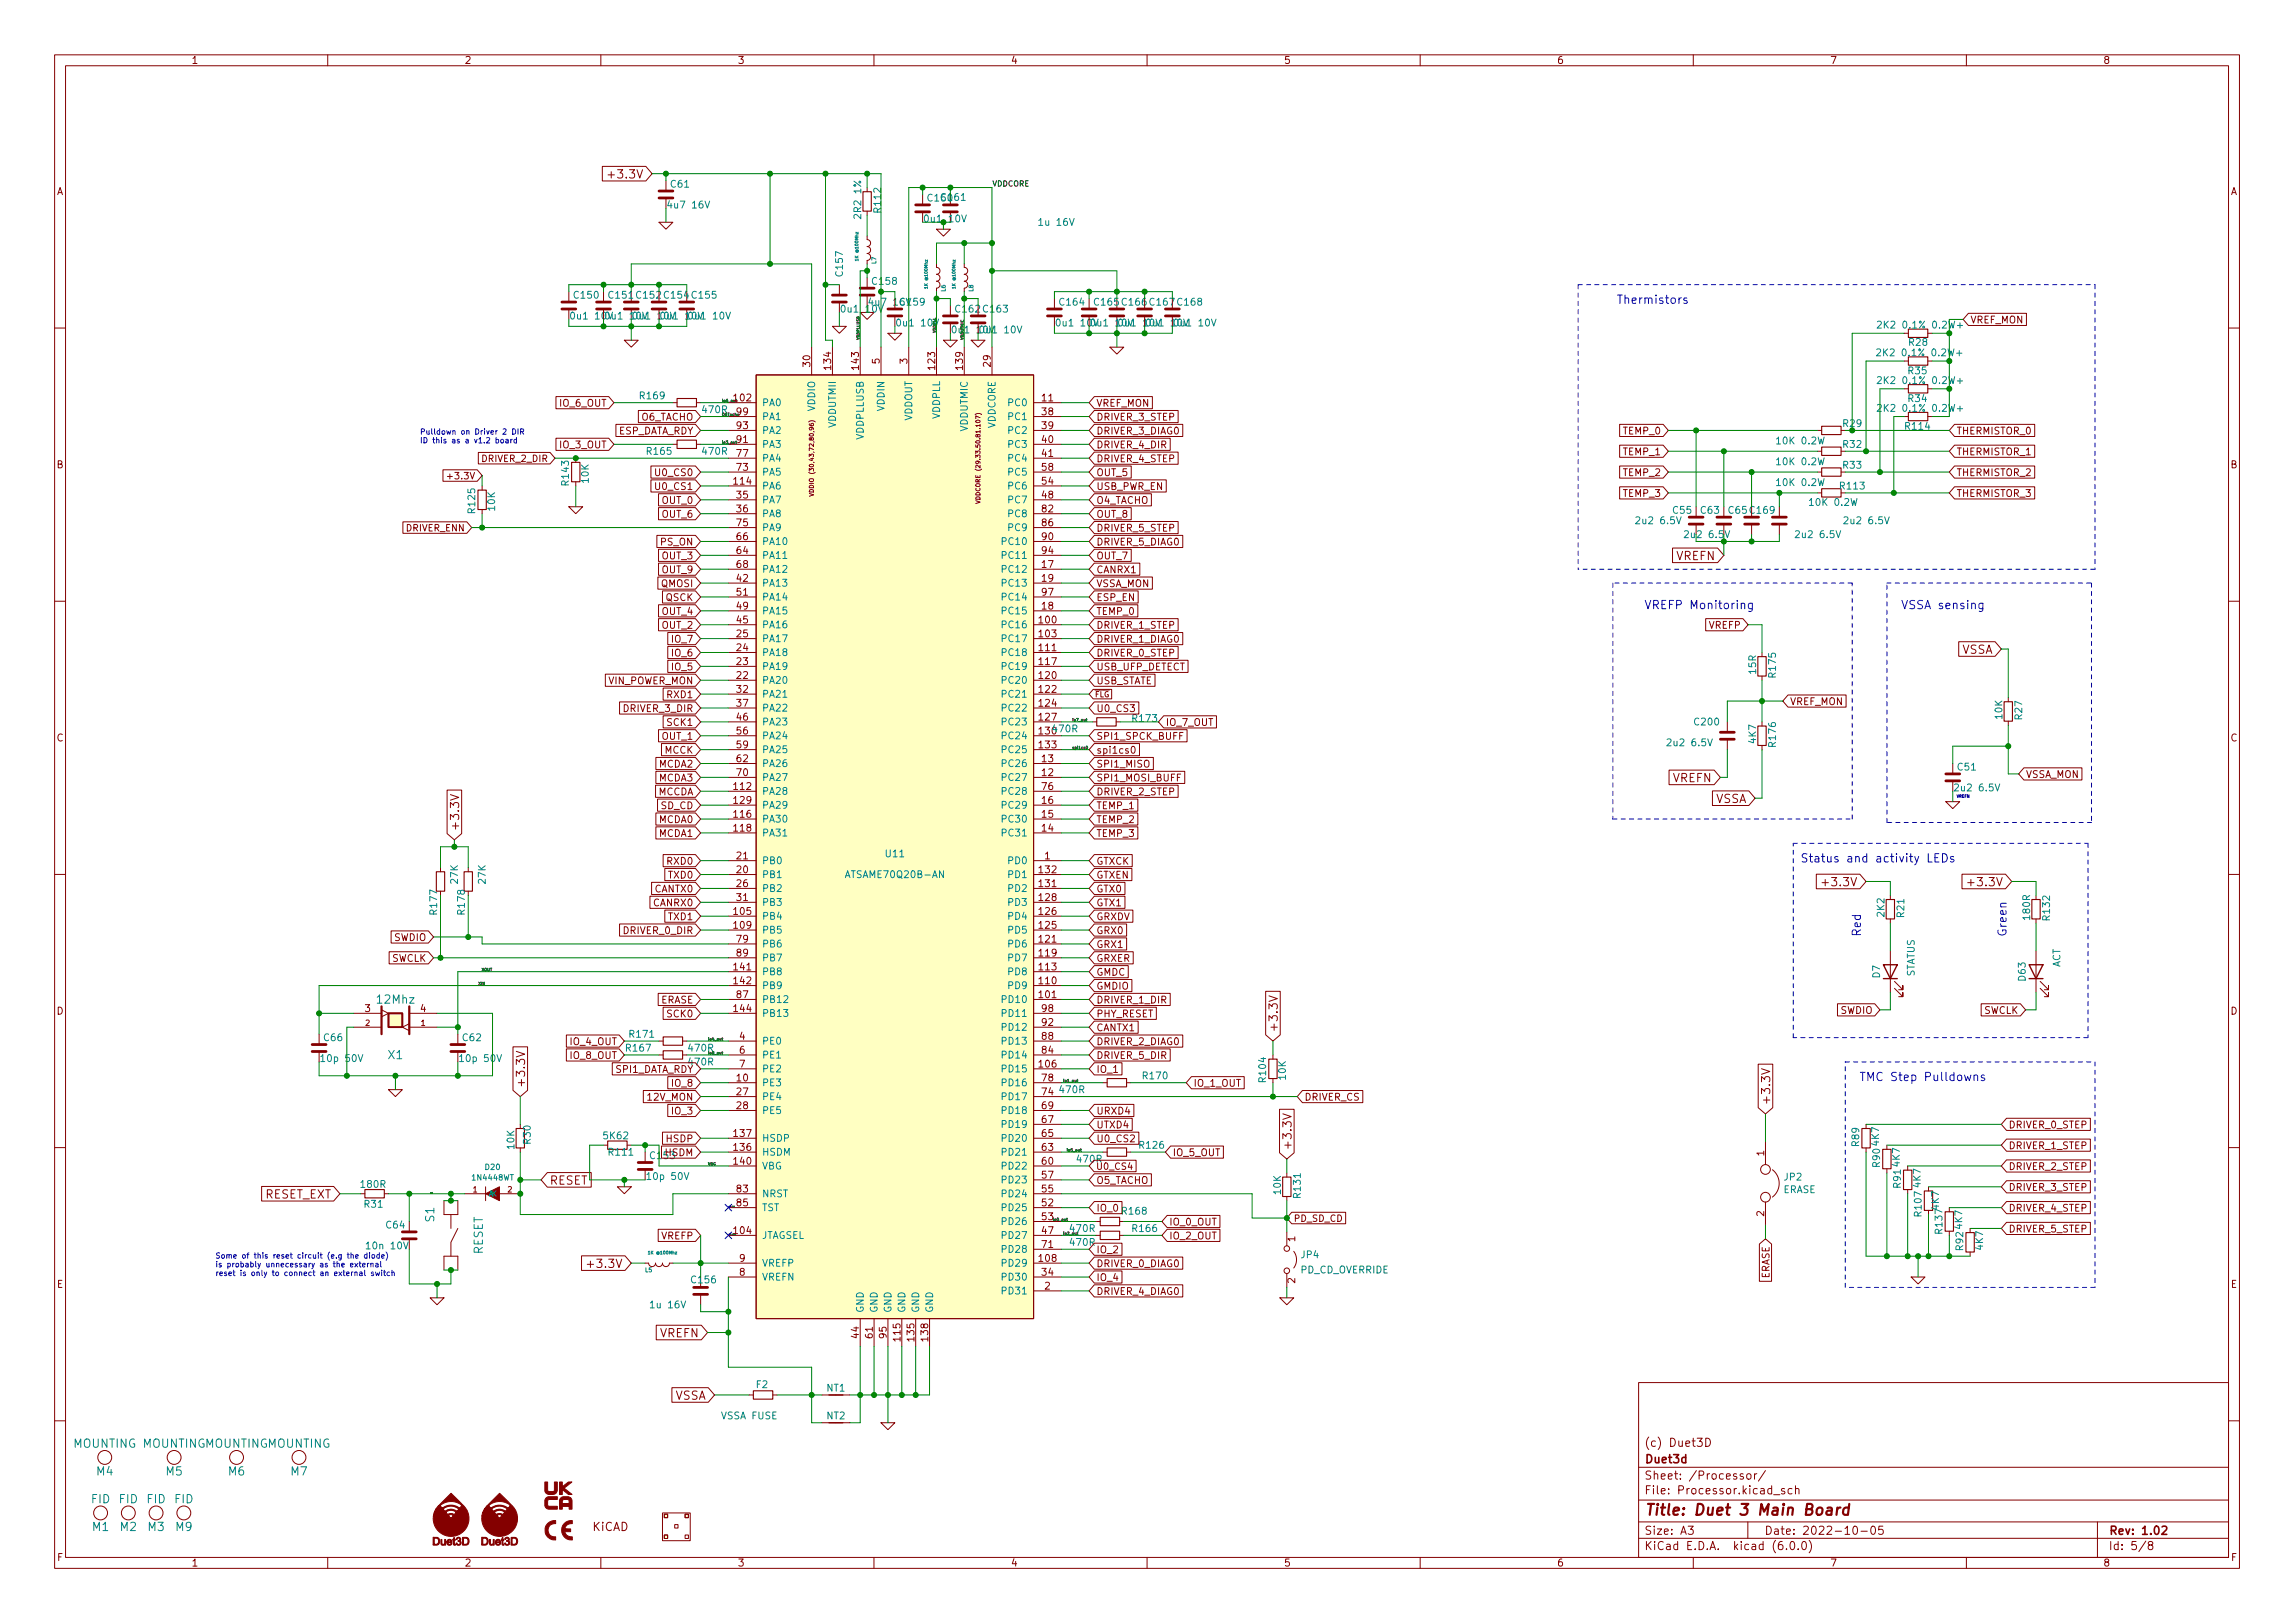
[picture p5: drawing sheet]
<svg xmlns="http://www.w3.org/2000/svg" width="420mm" height="297mm" viewBox="0 0 420 297" stroke-linecap="round" stroke-linejoin="round" font-family="sans-serif">
<defs><g id="words">
<text font-size="2.8" fill="#840000" x="301" y="277.3">Title: Duet 3 Main Board</text>
<g font-size="2.1" fill="#840000">
<text x="112.3" y="32.7">+3.3V</text>
<text x="306.9" y="102.5">VREFN</text>
<text x="359.1" y="119.7">VSSA</text>
<text x="306.2" y="143.1">VREFN</text>
<text x="314" y="147">VSSA</text>
<text x="84.1" y="152.2" transform="rotate(-90 84.1 152.2)">+3.3V</text>
<text x="334.5" y="162.2">+3.3V</text>
<text x="361.2" y="162.2">+3.3V</text>
<text x="233.9" y="189" transform="rotate(-90 233.9 189)">+3.3V</text>
<text x="96.1" y="199.2" transform="rotate(-90 96.1 199.2)">+3.3V</text>
<text x="324.1" y="202.3" transform="rotate(-90 324.1 202.3)">+3.3V</text>
<text x="236.5" y="210.6" transform="rotate(-90 236.5 210.6)">+3.3V</text>
<text x="48.3" y="219.3">RESET_EXT</text>
<text x="100.6" y="216.8">RESET</text>
<text x="108.4" y="232">+3.3V</text>
<text x="120.8" y="244.7">VREFN</text>
<text x="123.5" y="256.2">VSSA</text>
<text x="301" y="267.8">Duet3d</text>
<text x="301" y="264.8">(c) Duet3D</text>
<text x="301" y="273.5">File: Processor.kicad_sch</text>
<text x="301" y="270.8">Sheet: /Processor/</text>
<text x="108.4" y="280.2">KiCAD</text>
<text x="301" y="280.9">Size: A3</text>
<text x="323" y="280.9">Date: 2022-10-05</text>
<text x="386" y="280.9">Rev: 1.02</text>
<text x="301" y="283.7">KiCad E.D.A. kicad (6.0.0)</text>
<text x="386" y="283.7">Id: 5/8</text>
</g>
<g font-size="2.1" fill="#0000c2">
<text x="295.9" y="55.6">Thermistors</text>
<text x="301" y="111.5">VREFP Monitoring</text>
<text x="348" y="111.5">VSSA sensing</text>
<text x="329.6" y="157.8">Status and activity LEDs</text>
<text x="340.7" y="171.5" transform="rotate(-90 340.7 171.5)">Red</text>
<text x="367.4" y="171.5" transform="rotate(-90 367.4 171.5)">Green</text>
<text x="340.4" y="197.8">TMC Step Pulldowns</text>
</g>
<g font-size="2.1" fill="#008484">
<text x="69.1" y="183.7">12Mhz</text>
<text x="71.1" y="193.8">X1</text>
<text x="79.5" y="223.6" transform="rotate(-90 79.5 223.6)">S1</text>
<text x="88.4" y="229.6" transform="rotate(-90 88.4 229.6)">RESET</text>
<text x="13.4" y="265">MOUNTING MOUNTINGMOUNTINGMOUNTING</text>
<text x="16.7" y="275.1">FID</text>
<text x="17.7" y="270">M4</text>
<text x="21.8" y="275.1">FID</text>
<text x="26.9" y="275.1">FID</text>
<text x="30.4" y="270">M5</text>
<text x="31.9" y="275.1">FID</text>
<text x="41.8" y="270">M6</text>
<text x="53.3" y="270">M7</text>
<text x="16.9" y="280.2">M1</text>
<text x="22" y="280.2">M2</text>
<text x="27.1" y="280.2">M3</text>
<text x="32.2" y="280.2">M9</text>
</g>
<g font-size="1.8" fill="#840000">
<text x="35" y="11.7">1</text>
<text x="85" y="11.7">2</text>
<text x="135" y="11.7">3</text>
<text x="185" y="11.7">4</text>
<text x="235" y="11.7">5</text>
<text x="285" y="11.7">6</text>
<text x="335" y="11.7">7</text>
<text x="385" y="11.7">8</text>
<text x="10.3" y="35.7">A</text>
<text x="408.3" y="35.7">A</text>
<text x="159.5" y="55.9">4u7 16V</text>
<text x="360.7" y="59.2">VREF_MON</text>
<text x="148.3" y="67.1" transform="rotate(-90 148.3 67.1)">30</text>
<text x="152.1" y="67.6" transform="rotate(-90 152.1 67.6)">134</text>
<text x="157.2" y="67.6" transform="rotate(-90 157.2 67.6)">143</text>
<text x="161" y="66.6" transform="rotate(-90 161 66.6)">5</text>
<text x="166.1" y="66.6" transform="rotate(-90 166.1 66.6)">3</text>
<text x="171.2" y="67.6" transform="rotate(-90 171.2 67.6)">123</text>
<text x="176.3" y="67.6" transform="rotate(-90 176.3 67.6)">139</text>
<text x="181.4" y="67.1" transform="rotate(-90 181.4 67.1)">29</text>
<text x="102.6" y="74.4">IO_6_OUT</text>
<text x="117.4" y="77">O6_TACHO</text>
<text x="190.8" y="73.4">11</text>
<text x="190.8" y="76">38</text>
<text x="200.7" y="77">DRIVER_3_STEP</text>
<text x="200.7" y="74.4">VREF_MON</text>
<text x="102.6" y="82">IO_3_OUT</text>
<text x="112.8" y="79.5">ESP_DATA_RDY</text>
<text x="134.9" y="83.6">77</text>
<text x="134.9" y="78.5">93</text>
<text x="190.8" y="78.5">39</text>
<text x="190.8" y="81.1">40</text>
<text x="190.8" y="83.6">41</text>
<text x="200.7" y="79.5">DRIVER_3_DIAG0</text>
<text x="200.7" y="82">DRIVER_4_DIR</text>
<text x="297.3" y="83.3">TEMP_1</text>
<text x="297.3" y="79.5">TEMP_0</text>
<text x="358.1" y="79.5">THERMISTOR_0</text>
<text x="358.1" y="83.3">THERMISTOR_1</text>
<text x="10.3" y="85.7">B</text>
<text x="120.3" y="89.7">U0_CS1</text>
<text x="120.3" y="87.1">U0_CS0</text>
<text x="134.4" y="88.7">114</text>
<text x="134.9" y="86.1">73</text>
<text x="190.8" y="88.7">54</text>
<text x="190.8" y="86.1">58</text>
<text x="200.7" y="84.6">DRIVER_4_STEP</text>
<text x="200.7" y="87.1">OUT_5</text>
<text x="200.7" y="89.7">USB_PWR_EN</text>
<text x="297.3" y="87.1">TEMP_2</text>
<text x="358.1" y="87.1">THERMISTOR_2</text>
<text x="408.3" y="85.7">B</text>
<text x="121.3" y="94.7">OUT_6</text>
<text x="121.3" y="92.2">OUT_0</text>
<text x="134.9" y="91.2">35</text>
<text x="134.9" y="93.8">36</text>
<text x="190.8" y="91.2">48</text>
<text x="190.8" y="93.8">82</text>
<text x="200.7" y="94.7">OUT_8</text>
<text x="200.7" y="92.2">O4_TACHO</text>
<text x="297.3" y="90.9">TEMP_3</text>
<text x="358.1" y="90.9">THERMISTOR_3</text>
<text x="121" y="99.8">PS_ON</text>
<text x="134.9" y="101.4">64</text>
<text x="134.9" y="98.8">66</text>
<text x="134.9" y="96.3">75</text>
<text x="190.8" y="96.3">86</text>
<text x="190.8" y="98.8">90</text>
<text x="190.8" y="101.4">94</text>
<text x="200.7" y="97.3">DRIVER_5_STEP</text>
<text x="200.7" y="99.8">DRIVER_5_DIAG0</text>
<text x="121.1" y="107.4">QMOSI</text>
<text x="121.3" y="104.9">OUT_9</text>
<text x="121.3" y="102.4">OUT_3</text>
<text x="134.9" y="106.5">42</text>
<text x="134.9" y="103.9">68</text>
<text x="190.8" y="103.9">17</text>
<text x="190.8" y="106.5">19</text>
<text x="200.7" y="107.4">VSSA_MON</text>
<text x="200.7" y="104.9">CANRX1</text>
<text x="200.7" y="102.4">OUT_7</text>
<text x="121.3" y="112.5">OUT_4</text>
<text x="121.9" y="110">QSCK</text>
<text x="134.9" y="111.5">49</text>
<text x="134.9" y="109">51</text>
<text x="190.8" y="111.5">18</text>
<text x="190.8" y="109">97</text>
<text x="200.7" y="110">ESP_EN</text>
<text x="200.7" y="112.5">TEMP_0</text>
<text x="121.3" y="115.1">OUT_2</text>
<text x="123.2" y="117.6">IO_7</text>
<text x="134.9" y="119.2">24</text>
<text x="134.9" y="116.6">25</text>
<text x="134.9" y="114.1">45</text>
<text x="190.3" y="114.1">100</text>
<text x="190.3" y="116.6">103</text>
<text x="190.3" y="119.2">111</text>
<text x="200.7" y="115.1">DRIVER_1_STEP</text>
<text x="200.7" y="117.6">DRIVER_1_DIAG0</text>
<text x="312.9" y="115.1">VREFP</text>
<text x="111.3" y="125.2">VIN_POWER_MON</text>
<text x="123.2" y="120.1">IO_6</text>
<text x="123.2" y="122.7">IO_5</text>
<text x="134.9" y="124.2">22</text>
<text x="134.9" y="121.7">23</text>
<text x="190.3" y="121.7">117</text>
<text x="190.3" y="124.2">120</text>
<text x="200.7" y="122.7">USB_UFP_DETECT</text>
<text x="200.7" y="120.1">DRIVER_0_STEP</text>
<text x="200.7" y="125.2">USB_STATE</text>
<text x="114.3" y="130.3">DRIVER_3_DIR</text>
<text x="122.3" y="127.8">RXD1</text>
<text x="134.9" y="126.8">32</text>
<text x="134.9" y="129.3">37</text>
<text x="134.9" y="131.9">46</text>
<text x="190.3" y="126.8">122</text>
<text x="190.3" y="129.3">124</text>
<text x="190.3" y="131.9">127</text>
<text x="200.7" y="130.3">U0_CS3</text>
<text x="327.7" y="129">VREF_MON</text>
<text x="10.3" y="135.7">C</text>
<text x="121.3" y="135.4">OUT_1</text>
<text x="121.7" y="137.9">MCCK</text>
<text x="122.3" y="132.8">SCK1</text>
<text x="134.9" y="134.4">56</text>
<text x="134.9" y="136.9">59</text>
<text x="190.3" y="136.9">133</text>
<text x="200.7" y="137.9">spi1cs0</text>
<text x="200.7" y="135.4">SPI1_SPCK_BUFF</text>
<text x="213.4" y="132.8">IO_7_OUT</text>
<text x="408.3" y="135.7">C</text>
<text x="120.7" y="140.5">MCDA2</text>
<text x="120.7" y="143">MCDA3</text>
<text x="134.9" y="139.5">62</text>
<text x="134.9" y="142">70</text>
<text x="190.8" y="142">12</text>
<text x="190.8" y="139.5">13</text>
<text x="200.7" y="140.5">SPI1_MISO</text>
<text x="200.7" y="143">SPI1_MOSI_BUFF</text>
<text x="370.8" y="142.4">VSSA_MON</text>
<text x="120.4" y="145.5">MCCDA</text>
<text x="121" y="148.1">SD_CD</text>
<text x="134.4" y="144.6">112</text>
<text x="134.4" y="149.6">116</text>
<text x="134.4" y="147.1">129</text>
<text x="190.8" y="149.6">15</text>
<text x="190.8" y="147.1">16</text>
<text x="190.8" y="144.6">76</text>
<text x="200.7" y="148.1">TEMP_1</text>
<text x="200.7" y="145.5">DRIVER_2_STEP</text>
<text x="120.7" y="150.6">MCDA0</text>
<text x="120.7" y="153.2">MCDA1</text>
<text x="134.4" y="152.2">118</text>
<text x="190.8" y="152.2">14</text>
<text x="200.7" y="150.6">TEMP_2</text>
<text x="200.7" y="153.2">TEMP_3</text>
<text x="122.3" y="158.2">RXD0</text>
<text x="122.5" y="160.8">TXD0</text>
<text x="134.9" y="159.8">20</text>
<text x="134.9" y="157.3">21</text>
<text x="190.3" y="159.8">132</text>
<text x="191.3" y="157.3">1</text>
<text x="200.7" y="160.8">GTXEN</text>
<text x="200.7" y="158.2">GTXCK</text>
<text x="119.7" y="165.9">CANRX0</text>
<text x="119.9" y="163.3">CANTX0</text>
<text x="134.4" y="167.4">105</text>
<text x="134.9" y="162.3">26</text>
<text x="134.9" y="164.9">31</text>
<text x="190.3" y="167.4">126</text>
<text x="190.3" y="164.9">128</text>
<text x="190.3" y="162.3">131</text>
<text x="200.7" y="165.9">GTX1</text>
<text x="200.7" y="163.3">GTX0</text>
<text x="72.1" y="172.2">SWDIO</text>
<text x="114.3" y="170.9">DRIVER_0_DIR</text>
<text x="122.5" y="168.4">TXD1</text>
<text x="134.4" y="170">109</text>
<text x="134.9" y="172.5">79</text>
<text x="190.3" y="172.5">121</text>
<text x="190.3" y="170">125</text>
<text x="200.7" y="173.5">GRX1</text>
<text x="200.7" y="170.9">GRX0</text>
<text x="200.7" y="168.4">GRXDV</text>
<text x="71.6" y="176">SWCLK</text>
<text x="134.4" y="177.6">141</text>
<text x="134.9" y="175">89</text>
<text x="190.3" y="177.6">113</text>
<text x="190.3" y="175">119</text>
<text x="200.7" y="176">GRXER</text>
<text x="200.7" y="178.6">GMDC</text>
<text x="10.3" y="185.7">D</text>
<text x="66.8" y="185.2">3</text>
<text x="77" y="185.2">4</text>
<text x="120.9" y="183.6">ERASE</text>
<text x="134.4" y="180.1">142</text>
<text x="134.4" y="185.2">144</text>
<text x="134.9" y="182.7">87</text>
<text x="190.3" y="182.7">101</text>
<text x="190.3" y="180.1">110</text>
<text x="190.8" y="185.2">98</text>
<text x="200.7" y="181.1">GMDIO</text>
<text x="200.7" y="183.6">DRIVER_1_DIR</text>
<text x="336.9" y="185.5">SWDIO</text>
<text x="363.1" y="185.5">SWCLK</text>
<text x="408.3" y="185.7">D</text>
<text x="104.5" y="191.3">IO_4_OUT</text>
<text x="122.3" y="186.2">SCK0</text>
<text x="135.4" y="190.3">4</text>
<text x="190.8" y="190.3">88</text>
<text x="190.8" y="187.7">92</text>
<text x="200.7" y="188.7">CANTX1</text>
<text x="200.7" y="191.3">DRIVER_2_DIAG0</text>
<text x="200.7" y="186.2">PHY_RESET</text>
<text x="104.5" y="193.8">IO_8_OUT</text>
<text x="112.6" y="196.3">SPI1_DATA_RDY</text>
<text x="134.9" y="197.9">10</text>
<text x="135.4" y="192.8">6</text>
<text x="135.4" y="195.4">7</text>
<text x="190.3" y="195.4">106</text>
<text x="190.8" y="197.9">78</text>
<text x="190.8" y="192.8">84</text>
<text x="200.7" y="196.3">IO_1</text>
<text x="200.7" y="193.8">DRIVER_5_DIR</text>
<text x="118.7" y="201.4">12V_MON</text>
<text x="123.2" y="198.9">IO_8</text>
<text x="123.2" y="204">IO_3</text>
<text x="134.9" y="200.4">27</text>
<text x="134.9" y="203">28</text>
<text x="190.8" y="203">69</text>
<text x="190.8" y="200.4">74</text>
<text x="200.7" y="204">URXD4</text>
<text x="218.4" y="198.9">IO_1_OUT</text>
<text x="238.8" y="201.4">DRIVER_CS</text>
<text x="122.1" y="209">HSDP</text>
<text x="134.4" y="208.1">137</text>
<text x="190.8" y="208.1">65</text>
<text x="190.8" y="205.5">67</text>
<text x="200.7" y="209">U0_CS2</text>
<text x="200.7" y="206.5">UTXD4</text>
<text x="367.7" y="206.5">DRIVER_0_STEP</text>
<text x="119.2" y="212.1">C153</text>
<text x="121.8" y="211.6">HSDM</text>
<text x="134.4" y="210.6">136</text>
<text x="134.4" y="213.1">140</text>
<text x="190.8" y="215.7">57</text>
<text x="190.8" y="213.1">60</text>
<text x="190.8" y="210.6">63</text>
<text x="214.6" y="211.6">IO_5_OUT</text>
<text x="323" y="211.5" transform="rotate(-90 323 211.5)">1</text>
<text x="367.7" y="214.1">DRIVER_2_STEP</text>
<text x="367.7" y="210.3">DRIVER_1_STEP</text>
<text x="134.9" y="218.2">83</text>
<text x="134.9" y="220.8">85</text>
<text x="190.8" y="220.8">52</text>
<text x="190.8" y="218.2">55</text>
<text x="200.7" y="221.7">IO_0</text>
<text x="200.7" y="216.7">O5_TACHO</text>
<text x="367.7" y="221.7">DRIVER_4_STEP</text>
<text x="367.7" y="217.9">DRIVER_3_STEP</text>
<text x="121.1" y="226.8">VREFP</text>
<text x="134.4" y="225.8">104</text>
<text x="190.8" y="225.8">47</text>
<text x="214" y="226.8">IO_2_OUT</text>
<text x="214" y="224.3">IO_0_OUT</text>
<text x="237.1" y="227.2" transform="rotate(-90 237.1 227.2)">1</text>
<text x="323" y="222.6" transform="rotate(-90 323 222.6)">2</text>
<text x="367.7" y="225.6">DRIVER_5_STEP</text>
<text x="135.4" y="233.5">8</text>
<text x="135.4" y="230.9">9</text>
<text x="190.3" y="230.9">108</text>
<text x="190.8" y="233.5">34</text>
<text x="190.8" y="228.4">71</text>
<text x="200.7" y="231.9">DRIVER_0_DIAG0</text>
<text x="200.7" y="229.4">IO_2</text>
<text x="10.4" y="235.7">E</text>
<text x="191.3" y="236">2</text>
<text x="200.7" y="237">DRIVER_4_DIAG0</text>
<text x="200.7" y="234.4">IO_4</text>
<text x="237.1" y="234.8" transform="rotate(-90 237.1 234.8)">2</text>
<text x="323.9" y="234.1" transform="rotate(-90 323.9 234.1)">ERASE</text>
<text x="408.4" y="235.7">E</text>
<text x="157.2" y="244.9" transform="rotate(-90 157.2 244.9)">44</text>
<text x="159.8" y="244.9" transform="rotate(-90 159.8 244.9)">61</text>
<text x="162.3" y="244.9" transform="rotate(-90 162.3 244.9)">95</text>
<text x="164.8" y="245.4" transform="rotate(-90 164.8 245.4)">115</text>
<text x="167.4" y="245.4" transform="rotate(-90 167.4 245.4)">135</text>
<text x="169.9" y="245.4" transform="rotate(-90 169.9 245.4)">138</text>
<text x="10.4" y="285.7">F</text>
<text x="35" y="286.7">1</text>
<text x="85" y="286.7">2</text>
<text x="135" y="286.7">3</text>
<text x="185" y="286.7">4</text>
<text x="235" y="286.7">5</text>
<text x="285" y="286.7">6</text>
<text x="335" y="286.7">7</text>
<text x="385" y="286.7">8</text>
<text x="408.4" y="285.7">F</text>
</g>
<g font-size="1.8" fill="#008484">
<text x="122.9" y="34.3">C61</text>
<text x="122.7" y="38.1">4u7 16V</text>
<text x="157.7" y="39.7" transform="rotate(-90 157.7 39.7)">2R2 1%</text>
<text x="161.3" y="38.8" transform="rotate(-90 161.3 38.8)">R112</text>
<text x="170" y="36.9">C160</text>
<text x="172.4" y="36.7">C161</text>
<text x="190.5" y="41.3">1u 16V</text>
<text x="154.3" y="50.4" transform="rotate(-90 154.3 50.4)">C157</text>
<text x="159.8" y="52.1">C158</text>
<text x="104.9" y="58.5">0u1 10V0u1 10V</text>
<text x="105.2" y="54.6">C150</text>
<text x="111.5" y="54.6">C151 C152 C154 C155</text>
<text x="116.3" y="58.5">0u1 10V</text>
<text x="121.4" y="58.5">0u1 10V</text>
<text x="126.5" y="58.5">0u1 10V</text>
<text x="164.6" y="59.7">0u1 10V</text>
<text x="164.9" y="55.9">C159</text>
<text x="175" y="57.2">C162 C163</text>
<text x="193.8" y="59.7">0u1 10V0u1 10V</text>
<text x="194.1" y="55.9">C164</text>
<text x="200.4" y="55.9">C165 C166 C167 C168</text>
<text x="205.2" y="59.7">0u1 10V</text>
<text x="210.3" y="59.7">0u1 10V</text>
<text x="215.4" y="59.7">0u1 10V</text>
<text x="174.7" y="61">0u1 10V</text>
<text x="179.8" y="61">0u1 10V</text>
<text x="344.7" y="65.2">2K2 0.1% 0.2W+</text>
<text x="344.8" y="60.1">2K2 0.1% 0.2W+</text>
<text x="349.5" y="63.3">R28</text>
<text x="344.8" y="70.3">2K2 0.1% 0.2W+</text>
<text x="349.4" y="68.5">R35</text>
<text x="117.3" y="73.1">R169</text>
<text x="128.7" y="75.6">470R</text>
<text x="139.4" y="74.3">PA0</text>
<text x="139.4" y="76.9">PA1</text>
<text x="149.2" y="75.2" transform="rotate(-90 149.2 75.2)">VDDIO</text>
<text x="161.9" y="75.1" transform="rotate(-90 161.9 75.1)">VDDIN</text>
<text x="167" y="77.1" transform="rotate(-90 167 77.1)">VDDOUT</text>
<text x="172.1" y="76.7" transform="rotate(-90 172.1 76.7)">VDDPLL</text>
<text x="184.8" y="74.3">PC0</text>
<text x="184.8" y="76.9">PC1</text>
<text x="344.8" y="75.3">2K2 0.1% 0.2W+</text>
<text x="349.4" y="73.6">R34</text>
<text x="118.5" y="83.2">R165</text>
<text x="128.7" y="83.2">470R</text>
<text x="139.4" y="82">PA3</text>
<text x="139.4" y="79.4">PA2</text>
<text x="153" y="78.2" transform="rotate(-90 153 78.2)">VDDUTMII</text>
<text x="158.1" y="80.4" transform="rotate(-90 158.1 80.4)">VDDPLLUSB</text>
<text x="177.2" y="79" transform="rotate(-90 177.2 79)">VDDUTMIC</text>
<text x="182.2" y="78.5" transform="rotate(-90 182.2 78.5)">VDDCORE</text>
<text x="184.8" y="79.4">PC2</text>
<text x="184.8" y="82">PC3</text>
<text x="325.6" y="81.3">10K 0.2W</text>
<text x="337.5" y="82">R32</text>
<text x="348.9" y="78.6">R114</text>
<text x="104.1" y="88.7" transform="rotate(-90 104.1 88.7)">R143</text>
<text x="107.8" y="88.3" transform="rotate(-90 107.8 88.3)">10K</text>
<text x="139.4" y="89.6">PA6</text>
<text x="139.4" y="87">PA5</text>
<text x="139.4" y="84.5">PA4</text>
<text x="184.8" y="84.5">PC4</text>
<text x="184.8" y="89.6">PC6</text>
<text x="184.8" y="87">PC5</text>
<text x="325.6" y="88.9">10K 0.2W</text>
<text x="325.6" y="85.1">10K 0.2W</text>
<text x="337" y="89.6">R113</text>
<text x="337.5" y="85.8">R33</text>
<text x="87" y="93.8" transform="rotate(-90 87 93.8)">R125</text>
<text x="90.6" y="93.4" transform="rotate(-90 90.6 93.4)">10K</text>
<text x="139.4" y="92.1">PA7</text>
<text x="139.4" y="94.7">PA8</text>
<text x="184.8" y="92.1">PC7</text>
<text x="184.8" y="94.7">PC8</text>
<text x="300" y="95.9">2u2 6.5V</text>
<text x="306.3" y="94">C55</text>
<text x="311.4" y="94">C63</text>
<text x="316.5" y="94">C65 C169</text>
<text x="331.7" y="92.6">10K 0.2W</text>
<text x="338.1" y="95.9">2u2 6.5V</text>
<text x="139.4" y="99.7">PA10</text>
<text x="139.4" y="97.2">PA9</text>
<text x="183.8" y="99.7">PC10</text>
<text x="184.8" y="97.2">PC9</text>
<text x="329.2" y="98.5">2u2 6.5V</text>
<text x="139.4" y="107.4">PA13</text>
<text x="139.4" y="102.3">PA11</text>
<text x="139.4" y="104.8">PA12</text>
<text x="183.8" y="104.8">PC12</text>
<text x="183.8" y="107.4">PC13</text>
<text x="183.8" y="102.3">PC11</text>
<text x="139.4" y="112.4">PA15</text>
<text x="139.4" y="109.9">PA14</text>
<text x="183.8" y="112.4">PC15</text>
<text x="183.8" y="109.9">PC14</text>
<text x="139.4" y="117.5">PA17</text>
<text x="139.4" y="115">PA16</text>
<text x="183.8" y="115">PC16</text>
<text x="183.8" y="117.5">PC17</text>
<text x="139.4" y="125.1">PA20</text>
<text x="139.4" y="122.6">PA19</text>
<text x="139.4" y="120.1">PA18</text>
<text x="183.8" y="120.1">PC18</text>
<text x="183.8" y="122.6">PC19</text>
<text x="183.8" y="125.1">PC20</text>
<text x="321.5" y="123.3" transform="rotate(-90 321.5 123.3)">15R</text>
<text x="325.1" y="123.9" transform="rotate(-90 325.1 123.9)">R175</text>
<text x="139.4" y="127.7">PA21</text>
<text x="139.4" y="130.2">PA22</text>
<text x="183.8" y="127.7">PC21</text>
<text x="183.8" y="130.2">PC22</text>
<text x="366.6" y="131.5" transform="rotate(-90 366.6 131.5)">10K</text>
<text x="370.2" y="131.6" transform="rotate(-90 370.2 131.6)">R27</text>
<text x="139.4" y="132.8">PA23</text>
<text x="139.4" y="135.3">PA24</text>
<text x="139.4" y="137.8">PA25</text>
<text x="183.8" y="132.8">PC23</text>
<text x="183.8" y="135.3">PC24</text>
<text x="183.8" y="137.8">PC25</text>
<text x="190.3" y="134.4">130470R</text>
<text x="207.4" y="132.1">R173</text>
<text x="305.7" y="136.6">2u2 6.5V</text>
<text x="310.3" y="132.8">C200</text>
<text x="321.5" y="136" transform="rotate(-90 321.5 136)">4K7</text>
<text x="325.1" y="136.6" transform="rotate(-90 325.1 136.6)">R176</text>
<text x="139.4" y="140.4">PA26</text>
<text x="139.4" y="142.9">PA27</text>
<text x="183.8" y="142.9">PC27</text>
<text x="183.8" y="140.4">PC26</text>
<text x="358.4" y="141">C51</text>
<text x="139.4" y="145.5">PA28</text>
<text x="139.4" y="148">PA29</text>
<text x="183.8" y="148">PC29</text>
<text x="183.8" y="145.5">PC28</text>
<text x="358.3" y="144.8">2u2 6.5V</text>
<text x="139.4" y="150.5">PA30</text>
<text x="139.4" y="153.1">PA31</text>
<text x="183.8" y="153.1">PC31</text>
<text x="183.8" y="150.5">PC30</text>
<text x="83.8" y="161.7" transform="rotate(-90 83.8 161.7)">27K</text>
<text x="88.9" y="161.7" transform="rotate(-90 88.9 161.7)">27K</text>
<text x="139.4" y="160.7">PB1</text>
<text x="139.4" y="158.2">PB0</text>
<text x="155.2" y="160.7">ATSAME70Q20B-AN</text>
<text x="162.2" y="156.9">U11</text>
<text x="184.8" y="158.2">PD0</text>
<text x="184.8" y="160.7">PD1</text>
<text x="80" y="167.3" transform="rotate(-90 80 167.3)">R177</text>
<text x="85.1" y="167.3" transform="rotate(-90 85.1 167.3)">R178</text>
<text x="139.4" y="163.2">PB2</text>
<text x="139.4" y="165.8">PB3</text>
<text x="184.8" y="165.8">PD3</text>
<text x="184.8" y="163.2">PD2</text>
<text x="345" y="167.7" transform="rotate(-90 345 167.7)">2K2</text>
<text x="348.6" y="167.8" transform="rotate(-90 348.6 167.8)">R21</text>
<text x="139.4" y="168.3">PB4</text>
<text x="139.4" y="170.9">PB5</text>
<text x="139.4" y="173.4">PB6</text>
<text x="184.8" y="173.4">PD6</text>
<text x="184.8" y="170.9">PD5</text>
<text x="184.8" y="168.3">PD4</text>
<text x="371.7" y="168.2" transform="rotate(-90 371.7 168.2)">180R</text>
<text x="375.3" y="168.3" transform="rotate(-90 375.3 168.3)">R132</text>
<text x="139.4" y="178.5">PB8</text>
<text x="139.4" y="175.9">PB7</text>
<text x="184.8" y="178.5">PD8</text>
<text x="184.8" y="175.9">PD7</text>
<text x="344.2" y="179" transform="rotate(-90 344.2 179)">D7</text>
<text x="350.5" y="178.8" transform="rotate(-90 350.5 178.8)">STATUS</text>
<text x="370.8" y="179.5" transform="rotate(-90 370.8 179.5)">D63</text>
<text x="377.2" y="177.1" transform="rotate(-90 377.2 177.1)">ACT</text>
<text x="139.4" y="181">PB9</text>
<text x="139.4" y="183.6">PB12</text>
<text x="183.8" y="183.6">PD10</text>
<text x="184.8" y="181">PD9</text>
<text x="59.4" y="190.5">C66</text>
<text x="84.8" y="190.5">C62</text>
<text x="115.4" y="189.9">R171</text>
<text x="139.4" y="186.1">PB13</text>
<text x="139.4" y="191.2">PE0</text>
<text x="183.8" y="191.2">PD13</text>
<text x="183.8" y="188.6">PD12</text>
<text x="183.8" y="186.1">PD11</text>
<text x="59.2" y="194.3">10p 50V</text>
<text x="84.6" y="194.3">10p 50V</text>
<text x="114.7" y="192.4">R167</text>
<text x="126.2" y="195">470R</text>
<text x="126.2" y="192.4">470R</text>
<text x="139.4" y="193.7">PE1</text>
<text x="139.4" y="196.3">PE2</text>
<text x="183.8" y="196.3">PD15</text>
<text x="183.8" y="193.7">PD14</text>
<text x="209.3" y="197.5">R170</text>
<text x="231.8" y="197.9" transform="rotate(-90 231.8 197.9)">R104</text>
<text x="235.4" y="197.5" transform="rotate(-90 235.4 197.5)">10K</text>
<text x="139.4" y="198.8">PE3</text>
<text x="139.4" y="201.3">PE4</text>
<text x="139.4" y="203.9">PE5</text>
<text x="183.8" y="203.9">PD18</text>
<text x="183.8" y="201.3">PD17</text>
<text x="183.8" y="198.8">PD16</text>
<text x="194.1" y="200.1">470R</text>
<text x="97.2" y="209.3" transform="rotate(-90 97.2 209.3)">R30</text>
<text x="110.6" y="208.5">5K62</text>
<text x="139.4" y="209">HSDP</text>
<text x="183.8" y="209">PD20</text>
<text x="183.8" y="206.4">PD19</text>
<text x="340.4" y="209.7" transform="rotate(-90 340.4 209.7)">R89</text>
<text x="344" y="209.6" transform="rotate(-90 344 209.6)">4K7</text>
<text x="94.2" y="210.2" transform="rotate(-90 94.2 210.2)">10K</text>
<text x="111.6" y="211.5">R111</text>
<text x="118.9" y="215.9">10p 50V</text>
<text x="139.4" y="211.5">HSDM</text>
<text x="139.4" y="214">VBG</text>
<text x="183.8" y="214">PD22</text>
<text x="183.8" y="211.5">PD21</text>
<text x="197.3" y="212.8">470R</text>
<text x="208.7" y="210.2">R126</text>
<text x="344.2" y="213.5" transform="rotate(-90 344.2 213.5)">R90</text>
<text x="347.8" y="213.4" transform="rotate(-90 347.8 213.4)">4K7</text>
<text x="66.2" y="217.4">180R</text>
<text x="66.8" y="221">R31</text>
<text x="139.4" y="219.1">NRST</text>
<text x="139.4" y="221.7">TST</text>
<text x="183.8" y="221.7">PD25</text>
<text x="183.8" y="219.1">PD24</text>
<text x="183.8" y="216.6">PD23</text>
<text x="234.5" y="218.5" transform="rotate(-90 234.5 218.5)">10K</text>
<text x="238.1" y="219.1" transform="rotate(-90 238.1 219.1)">R131</text>
<text x="326.4" y="218.3">ERASE</text>
<text x="326.7" y="216">JP2</text>
<text x="348" y="217.4" transform="rotate(-90 348 217.4)">R91</text>
<text x="351.6" y="217.3" transform="rotate(-90 351.6 217.3)">4K7</text>
<text x="355" y="221.4" transform="rotate(-90 355 221.4)">4K7</text>
<text x="70.7" y="224.8">C64</text>
<text x="139.4" y="226.7">JTAGSEL</text>
<text x="183.8" y="226.7">PD27</text>
<text x="183.8" y="224.2">PD26</text>
<text x="196" y="225.5">470R</text>
<text x="205.5" y="222.3">R168</text>
<text x="207.4" y="225.5">R166</text>
<text x="351.8" y="222.5" transform="rotate(-90 351.8 222.5)">R107</text>
<text x="355.6" y="225.7" transform="rotate(-90 355.6 225.7)">R137</text>
<text x="359.2" y="224.9" transform="rotate(-90 359.2 224.9)">4K7</text>
<text x="67.5" y="228.6">10n 10V</text>
<text x="139.4" y="231.8">VREFP</text>
<text x="183.8" y="231.8">PD29</text>
<text x="183.8" y="229.3">PD28</text>
<text x="196" y="228">470R</text>
<text x="238" y="233">PD_CD_OVERRIDE</text>
<text x="238.2" y="230.3">JP4</text>
<text x="359.4" y="228.8" transform="rotate(-90 359.4 228.8)">R92</text>
<text x="363" y="228.7" transform="rotate(-90 363 228.7)">4K7</text>
<text x="119.4" y="239.4">1u 16V</text>
<text x="126.7" y="234.9">C156</text>
<text x="139.4" y="234.4">VREFN</text>
<text x="183.8" y="236.9">PD31</text>
<text x="183.8" y="234.4">PD30</text>
<text x="158.1" y="240.3" transform="rotate(-90 158.1 240.3)">GND</text>
<text x="160.7" y="240.3" transform="rotate(-90 160.7 240.3)">GND</text>
<text x="163.2" y="240.3" transform="rotate(-90 163.2 240.3)">GND</text>
<text x="165.7" y="240.3" transform="rotate(-90 165.7 240.3)">GND</text>
<text x="168.3" y="240.3" transform="rotate(-90 168.3 240.3)">GND</text>
<text x="170.8" y="240.3" transform="rotate(-90 170.8 240.3)">GND</text>
<text x="138.5" y="254">F2</text>
<text x="151.4" y="254.7">NT1</text>
<text x="132.1" y="259.8">VSSA FUSE</text>
<text x="151.4" y="259.8">NT2</text>
</g>
<g font-size="1.8" fill="#008400">
<text x="169.7" y="40.7">0u1 10V</text>
<text x="154.4" y="57.2">0u1 10V</text>
<text x="337.5" y="78.1">R29</text>
<text x="308.9" y="98.5">2u2 6.5V</text>
</g>
<g font-size="1.8">
<text x="134.4" y="73.4">102</text>
<text x="134.9" y="76">99</text>
<text x="134.9" y="81.1">91</text>
<text x="190.8" y="223.3">53</text>
</g>
<g font-size="1.7" fill="#840000">
<text x="82.7" y="87.7">+3.3V</text>
<text x="88.4" y="84.5">DRIVER_2_DIR</text>
<text x="74.4" y="97.2">DRIVER_ENN</text>
<text x="200.6" y="214.1">U0_CS4</text>
<text x="236.8" y="223.6">PD_SD_CD</text>
</g>
<text font-size="1.4" x="181.6" y="34.1">VDDCORE</text>
<g font-size="1.4" fill="#0000c2">
<text x="76.8" y="79.5">Pulldown on Driver 2 DIR</text>
<text x="76.8" y="81.1">ID this as a v1.2 board</text>
<text x="39.4" y="230.3">Some of this reset circuit (e.g the diode)</text>
<text x="39.4" y="231.9">is probably unnecessary as the external</text>
<text x="39.4" y="233.5">reset is only to connect an external switch</text>
</g>
<g font-size="1.4" fill="#840000">
<text x="200.4" y="127.6">~{FLG}</text>
<text x="66.9" y="187.7">2</text>
<text x="77.1" y="187.7">1</text>
<text x="86.6" y="218.2">1</text>
<text x="93" y="218.2">2</text>
</g>
<g font-size="1.4" fill="#008484">
<text x="88.9" y="214.1">D20</text>
<text x="86.6" y="216">1N4448WT</text>
<text x="89.4" y="219">AK</text>
</g>
<g font-size="1.1" fill="#008484">
<text x="160.4" y="48.3" transform="rotate(-90 160.4 48.3)">L7</text>
<text x="173.1" y="53.4" transform="rotate(-90 173.1 53.4)">L6</text>
<text x="178.2" y="53.4" transform="rotate(-90 178.2 53.4)">L8</text>
<text x="118.1" y="232.8">L5</text>
</g>
<g font-size="1.1" fill="#840000">
<text x="149" y="89.8" transform="rotate(-90 149 89.8)">VDDIO (30,43,72,80,96)</text>
<text x="179.5" y="91.1" transform="rotate(-90 179.5 91.1)">VDDCORE (29.33.50.81.107)</text>
</g>
<g font-size=".8" fill="#008484">
<text x="157.1" y="47.5" transform="rotate(-90 157.1 47.5)">1K @100Mhz</text>
<text x="169.8" y="52.6" transform="rotate(-90 169.8 52.6)">1K @100Mhz</text>
<text x="174.9" y="52.6" transform="rotate(-90 174.9 52.6)">1K @100Mhz</text>
<text x="118.9" y="229.6">1K @100Mhz</text>
</g>
<g font-size=".7">
<text x="157.4" y="62.3" transform="rotate(-90 157.4 62.3)">VDDPLLUSB</text>
<text x="171.3" y="61" transform="rotate(-90 171.3 61)">VDDPLL</text>
<text x="176.4" y="62.3" transform="rotate(-90 176.4 62.3)">VDDUTMIC</text>
<text x="132.1" y="73.6">io6_out</text>
<text x="132.1" y="76.1">O6Tacho</text>
<text x="132.1" y="81.2">io3_out</text>
<text x="196.2" y="132">io7_out</text>
<text x="196.2" y="137.1">spi1cs0</text>
<text x="88.2" y="177.7">XOUT</text>
<text x="87.7" y="180.3">XIN</text>
<text x="129.5" y="190.4">io4_out</text>
<text x="129.5" y="193">io8_out</text>
<text x="195" y="198.1">io1_out</text>
<text x="129.5" y="213.3">VBG</text>
<text x="195.6" y="210.8">io5_out</text>
<text x="193.1" y="223.5">io0_out</text>
<text x="195" y="226">io2_out</text>
</g>
<text font-size=".7" fill="#0000c2" x="358.1" y="146">VREFN</text>
<g font-size=".3">
<text x="78.7" y="218.4">rst</text>
<text x="133.3" y="221">NC_TST</text>
<text x="133.3" y="226.1">NC_JSEL</text>
</g>
</g></defs>
<g fill="none" stroke="#840000" stroke-width=".18">
<path d="M10 10h400v277h-400zM12 12h396v273h-396zM60 10v2M110 10v2M160 10v2M210 10v2M260 10v2M310 10v2M360 10v2M110.3 30.5h7.9l1.2 1.3-1.2 1.3h-7.9zM111.3 32h1.2M121.9 33.1v1.9"/>
<path d="M121.9 36.2v1.9M158.7 34.3v.8M158.7 38.6v.8M168.9 35.6v1.9M168.9 38.8v1.9M174 38.8v1.9M104.1 53.4v1.9M104.1 56.6v1.9M110.5 53.4v1.9M110.5 56.6v1.9M115.6 56.6v1.9M120.6 40.7h2.6l-1.3 1.2z"/>
<path d="M120.6 56.6v1.9M125.7 56.6v1.9M152.4 59.7h2.5l-1.2 1.3zM153.7 52.1v1.9M153.7 55.3v1.9M157.5 57.2h2.5l-1.3 1.3zM158.7 43.2l.1 .7a.64 .64 0 0 1 .6 .6 .64 .64 0 0 1-.6 .6 .64 .64 0 0 1 .6 .7 .64 .64 0 0 1-.6 .6 .64 .64 0 0 1 .6 .6 .64 .64 0 0 1-.6 .7l-.1 .6M158.7 50.8v1.9M158.7 54v1.9M163.8 57.8v1.9M171.4 48.3l.1 .6a.64 .64 0 0 1 .6 .7 .64 .64 0 0 1-.6 .6 .64 .64 0 0 1 .6 .6 .64 .64 0 0 1-.6 .7 .64 .64 0 0 1 .6 .6 .64 .64 0 0 1-.6 .6l-.1 .7M171.4 41.9h2.6l-1.3 1.3z"/>
<path d="M174 55.9v1.9M174 59.1v1.9M176.5 48.3v.6a.64 .64 0 0 1 .7 .7 .64 .64 0 0 1-.7 .6 .64 .64 0 0 1 .7 .6 .64 .64 0 0 1-.7 .7 .64 .64 0 0 1 .7 .6 .64 .64 0 0 1-.7 .6v.7M179.1 59.1v1.9M193 54.6v2M193 57.8v1.9M199.4 54.6v2M199.4 57.8v1.9M204.5 57.8v1.9M209.5 57.8v1.9M214.6 57.8v1.9M360.4 57.3h10.6v2.3h-10.6l-1-1.1z"/>
<path d="M10 60h2M101.8 72.6h9.6l1 1.1-1 1.1h-9.6zM112.8 77.7h14.5l1 1.1-1 1.1h-14.5zM114.3 62.3h2.5l-1.2 1.2zM116.9 75.1h10.4l1 1.1-1 1.1h-10.4zM123.2 73.7h.8M127.5 73.7h.8M133.3 73.7h5.1M133.3 76.2h5.1M133.3 78.8h5.1M138.4 68.6h50.8v172.7h-50.8zM148 77.2a.9 .9 0 0 1 1.2 0"/>
<path d="M148.2 77.6l.1 .3h.5l.1-.1v-.3l-.4 .1v.2l.1 .1M148.6 63.5v5.1M152.4 63.5v5.1M157.5 63.5v5.1M161.3 63.5v5.1M162.6 61h2.5l-1.3 1.3zM166.4 63.5v5.1M171.4 63.5v5.1M172.7 62.3h2.6l-1.3 1.2zM176.5 63.5v5.1M177.8 62.3h2.5l-1.2 1.2zM178.5 75.9a.9 .9 0 0 1 1.2 0"/>
<path d="M179.4 76.5l-.8-.4v.5M181.6 63.5v5.1M189.2 73.7h5.1M189.2 76.2h5.1M189.2 78.8h5.1M199.4 68.6h.1M200.3 77.7h16.2v2.2h-16.2l-.9-1.1zM200.3 75.1h15.4v2.2h-15.4l-.9-1.1zM200.3 72.6h10.7v2.2h-10.7l-.9-1.1zM203.2 63.5h2.5l-1.2 1.3zM296.5 77.7h8l.9 1.1-.9 1.1h-8zM332.7 78.8h.8"/>
<path d="M348.6 76.2h.8M348.6 71.2h.8M348.6 61h.8M348.6 66.1h.8M352.9 76.2h.8M352.9 71.2h.8M352.9 61h.8M352.9 66.1h.8M357.8 77.7h14.7v2.2h-14.7l-.9-1.1zM408 60h2M73.8 95.5h11.7l.9 1.1-.9 1h-11.7zM81.1 86h6.3l.9 1-.9 1.1h-6.3z"/>
<path d="M81.9 87.2h.9M87.6 82.8h13.1l.9 1.1-.9 1h-13.1zM88.3 88.9v.8M88.3 93.3v.7M101.8 80.2h9.6l1 1.1-1 1.1h-9.6zM104.1 92.7h2.6l-1.3 1.3zM105.4 83.9v.7M105.4 88.2v.7M119.2 87.8h8.1l1 1.1-1 1.1h-8.1zM119.2 85.3h8.1l1 1.1-1 1.1h-8.1zM120.3 98h7l1 1.1-1 1.1h-7zM120.6 92.9h6.7l1 1.1-1 1.1h-6.7z"/>
<path d="M120.6 90.4h6.7l1 1.1-1 1.1h-6.7zM123.2 81.3h.8M127.5 81.3h.8M133.3 86.4h5.1M133.3 88.9h5.1M133.3 91.5h5.1M133.3 94h5.1M133.3 81.3h5.1M133.3 83.9h5.1M133.3 99.1h5.1M133.3 96.6h5.1M148.2 90.3l.7 .3-.7 .2"/>
<path d="M178.6 91.6l.8 .3-.8 .3M189.2 86.4h5.1M189.2 88.9h5.1M189.2 91.5h5.1M189.2 94h5.1M189.2 81.3h5.1M189.2 83.9h5.1M189.2 99.1h5.1M189.2 96.6h5.1M200.3 82.7h15.4v2.3h-15.4l-.9-1.1zM200.3 80.2h13.9v2.2h-13.9l-.9-1.1zM200.3 92.9h6.8v2.2h-6.8l-.9-1.1z"/>
<path d="M200.3 85.3h6.8v2.2h-6.8l-.9-1.1zM200.3 95.4h15.4v2.3h-15.4l-.9-1.1zM200.3 90.4h10.5v2.2h-10.5l-.9-1.1zM200.3 98h16.2v2.2h-16.2l-.9-1.1zM200.3 87.8h13.2v2.2h-13.2l-.9-1.1zM296.5 85.3h8l.9 1.1-.9 1.1h-8zM296.5 89.1h8l.9 1.1-.9 1.1h-8zM296.5 81.5h8l.9 1.1-.9 1.1h-8zM310.5 92.7v2M310.5 95.9v1.9M315.6 92.7v2M315.6 95.9v1.9"/>
<path d="M320.7 95.9v1.9M325.8 92.7v2M325.8 95.9v1.9M332.7 86.4h.8M332.7 90.2h.8M332.7 82.6h.8M357.8 89.1h14.7v2.2h-14.7l-.9-1.1zM357.8 85.3h14.7v2.2h-14.7l-.9-1.1zM357.8 81.5h14.7v2.2h-14.7l-.9-1.1zM10 110h2M120.4 105.6h6.9l1 1.1-1 1.1h-6.9zM120.6 110.7h6.7l1 1.1-1 1.1h-6.7z"/>
<path d="M120.6 113.2h6.7l1 1.1-1 1.1h-6.7zM120.6 103.1h6.7l1 1.1-1 1.1h-6.7zM120.6 100.5h6.7l1 1.1-1 1.1h-6.7zM121.3 108.1h6l1 1.2-1 1.1h-6zM122.3 115.8h5l1 1.1-1 1.1h-5zM122.3 118.3h5l1 1.1-1 1.1h-5zM133.3 114.3h5.1M133.3 116.9h5.1M133.3 119.4h5.1M133.3 104.2h5.1M133.3 111.8h5.1M133.3 106.7h5.1"/>
<path d="M133.3 109.3h5.1M133.3 101.6h5.1M189.2 114.3h5.1M189.2 116.9h5.1M189.2 119.4h5.1M189.2 104.2h5.1M189.2 111.8h5.1M189.2 106.7h5.1M189.2 109.3h5.1M189.2 101.6h5.1M200.3 105.6h10.7v2.2h-10.7l-.9-1.1zM200.3 108.1h8.1v2.3h-8.1l-.9-1.1z"/>
<path d="M200.3 113.2h15.4v2.2h-15.4l-.9-1.1zM200.3 103.1h8.4v2.2h-8.4l-.9-1.1zM200.3 110.7h8v2.2h-8l-.9-1.1zM200.3 100.5h6.8v2.2h-6.8l-.9-1.1zM200.3 118.3h15.4v2.2h-15.4l-.9-1.1zM200.3 115.8h16.2v2.2h-16.2l-.9-1.1zM306.2 100.3h8.3l1.1 1.3-1.1 1.4h-8.3zM312.3 113.2h6.8l.9 1.1-.9 1.1h-6.8zM322.6 119.4v.8M358.6 117.4h6.7l1.1 1.4-1.1 1.3h-6.7zM408 110h2M110.8 123.4h16.5l1 1.1-1 1.1h-16.5z"/>
<path d="M113.4 128.5h13.9l1 1.1-1 1.1h-13.9zM120.1 138.6h7.2l1 1.1-1 1.1h-7.2zM120.6 133.5h6.7l1 1.2-1 1.1h-6.7zM121.1 136.1h6.2l1 1.1-1 1.1h-6.2zM121.4 131h5.9l1 1.1-1 1.1h-5.9zM121.4 125.9h5.9l1 1.1-1 1.1h-5.9zM122.3 120.8h5l1 1.2-1 1.1h-5zM133.3 122h5.1M133.3 124.5h5.1M133.3 127h5.1M133.3 129.6h5.1M133.3 132.1h5.1"/>
<path d="M133.3 139.7h5.1M133.3 134.7h5.1M133.3 137.2h5.1M189.2 122h5.1M189.2 124.5h5.1M189.2 127h5.1M189.2 129.6h5.1M189.2 132.1h5.1M189.2 139.7h5.1M189.2 134.7h5.1M189.2 137.2h5.1M200 132.1h.8"/>
<path d="M200.1 126.2h3.4v1.7h-3.4l-.7-.9zM200.3 136.1h8.3v2.2h-8.3l-.9-1.1zM200.3 138.6h10.9v2.2h-10.9l-.9-1.1zM200.3 133.5h17v2.3h-17l-.9-1.1zM200.3 120.8h17.2v2.3h-17.2l-.9-1.1zM200.3 128.5h8.2v2.2h-8.2l-.9-1.1zM200.3 123.4h11.2v2.2h-11.2l-.9-1.1zM204.3 132.1h.8M207.3 136.7l.1-.1a.68 .68 0 0 1 .4 .6 .68 .68 0 0 1-.4 .7 .84 .84 0 0 1-.1-1.2zM213 131h9.7v2.2h-9.7l-.9-1.1zM216.6 134.1h-.6v1.2M316.2 132.1v1.9"/>
<path d="M316.2 135.3v1.9M322.6 123.7v.8M322.6 132.1v.8M322.6 136.4v.8M327.3 127.2h10.7v2.2h-10.7l-.9-1.1zM357.5 139.7v1.9M367.7 127.7v.7M367.7 132v.8M80.6 158.8v.7M81.9 144.6h2.6v8l-1.3 1.1-1.3-1.1zM82.5 145.4l1.5 .5-1.5 .5M85.7 158.8v.7"/>
<path d="M120 143.7h7.3l1 1.1-1 1.1h-7.3zM120.1 148.8h7.2l1 1.1-1 1.1h-7.2zM120.1 151.3h7.2l1 1.1-1 1.1h-7.2zM120.1 141.2h7.2l1 1.1-1 1.1h-7.2zM120.4 146.2h6.9l1 1.2-1 1.1h-6.9zM121.4 156.4h5.9l1 1.1-1 1.1h-5.9zM121.7 158.9h5.6l1 1.2-1 1.1h-5.6zM133.3 157.5h5.1M133.3 144.8h5.1M133.3 149.9h5.1M133.3 152.4h5.1M133.3 142.3h5.1"/>
<path d="M133.3 147.4h5.1M189.2 157.5h5.1M189.2 144.8h5.1M189.2 149.9h5.1M189.2 152.4h5.1M189.2 142.3h5.1M189.2 147.4h5.1M200.3 158.9h6.9v2.3h-6.9l-.9-1.1zM200.3 156.4h7v2.2h-7l-.9-1.1zM200.3 146.2h8v2.3h-8l-.9-1.1zM200.3 148.8h8v2.2h-8l-.9-1.1zM200.3 151.3h8v2.2h-8l-.9-1.1z"/>
<path d="M200.3 141.2h16.6v2.2h-16.6l-.9-1.1zM200.3 143.7h15.4v2.2h-15.4l-.9-1.1zM305.6 140.9h8.2l1.2 1.4-1.2 1.3h-8.2zM313.5 144.8h6.7l1.1 1.3-1.1 1.3h-6.7zM332.5 160h8l1.1 1.3-1.1 1.4h-8zM356.2 146.7h2.6l-1.3 1.3zM357.5 142.9v1.9M359.2 160h8l1.1 1.3-1.1 1.4h-8zM370.5 140.5h10.7v2.3h-10.7l-.9-1.2zM10 160h2M71.2 174.2h7.2l1 1.1-1 1.1h-7.2zM71.6 170.4h6.8l1 1.1-1 1.1h-6.8z"/>
<path d="M80.6 163.1v.8M113.4 169.1h13.9l1 1.1-1 1.1h-13.9zM119 164h8.3l1 1.1-1 1.1h-8.3zM119.3 161.5h8l1 1.1-1 1.1h-8zM121.7 166.6h5.6l1 1.1-1 1.1h-5.6zM133.3 160.1h5.1M133.3 167.7h5.1M133.3 170.2h5.1M133.3 177.8h5.1M133.3 175.3h5.1M133.3 172.8h5.1M133.3 165.1h5.1"/>
<path d="M133.3 162.6h5.1M189.2 160.1h5.1M189.2 167.7h5.1M189.2 170.2h5.1M189.2 177.8h5.1M189.2 175.3h5.1M189.2 172.8h5.1M189.2 165.1h5.1M189.2 162.6h5.1M200.3 171.6h6v2.3h-6l-.9-1.1zM200.3 174.2h7.2v2.2h-7.2l-.9-1.1zM200.3 176.7h6.3v2.2h-6.3l-.9-1.1z"/>
<path d="M200.3 179.3h6.9v2.2h-6.9l-.9-1.1zM200.3 164h5.7v2.2h-5.7l-.9-1.1zM200.3 161.5h5.7v2.2h-5.7l-.9-1.1zM200.3 169.1h6v2.2h-6l-.9-1.1zM200.3 166.6h7.1v2.2h-7.1l-.9-1.1zM333.6 161.5h1.1M346.1 163.9v.7M346.1 168.2v.7M346.1 174v7.6M346.8 179.6l1.6 1.5v-.7v.7h-.8M360.2 161.5h1.2M372.7 163.9v.7"/>
<path d="M372.7 168.2v.7M372.7 174v7.6M373.5 179.6l1.5 1.5v-.7v.7h-.7M408 160h2M58.4 189.3v1.9M58.4 192.4v1.9M64.8 188h5M64.8 185.5h5M69.8 184.8l1.3 .7-1.3 .6M71.1 199.4h2.6l-1.3 1.3zM74.9 187.4l-1.2 .6 1.2 .6M74.9 188h5.1"/>
<path d="M74.9 185.5h5.1M83.8 189.3v1.9M83.8 192.4v1.9M93.9 191.6h2.7v8l-1.4 1.1-1.3-1.1zM94.5 192.4l1.5 .5-1.5 .5M103.7 192h9.6l1 1.1-1 1.1h-9.6zM103.7 189.4h9.6l1 1.1-1 1.1h-9.6zM112.1 194.5h15.2l1 1.1-1 1.1h-15.2zM117.8 199.6h9.5l1 1.1-1 1.1h-9.5zM120.5 181.8h6.8l1 1.1-1 1.1h-6.8zM120.6 193.1h.8M120.6 190.5h.8"/>
<path d="M121.4 184.3h5.9l1 1.2-1 1.1h-5.9zM122.3 197h5l1 1.2-1 1.1h-5zM125 193.1h.7M125 190.5h.7M133.3 193.1h5.1M133.3 185.5h5.1M133.3 198.2h5.1M133.3 182.9h5.1M133.3 195.6h5.1M133.3 180.4h5.1M133.3 190.5h5.1M189.2 193.1h5.1"/>
<path d="M189.2 188h5.1M189.2 185.5h5.1M189.2 198.2h5.1M189.2 182.9h5.1M189.2 195.6h5.1M189.2 180.4h5.1M189.2 190.5h5.1M200.3 186.9h8.1v2.2h-8.1l-.9-1.1zM200.3 181.8h13.9v2.2h-13.9l-.9-1.1zM200.3 189.4h16.2v2.2h-16.2l-.9-1.1zM200.3 194.5h5.1v2.2h-5.1l-.9-1.1zM200.3 184.3h11.4v2.3h-11.4l-.9-1.1z"/>
<path d="M200.3 192h13.9v2.2h-13.9l-.9-1.1zM201.9 198.2h.8M206.2 198.2h.8M218.1 197h9.7v2.3h-9.7l-.9-1.1zM231.7 181.4h2.7v8l-1.4 1.1-1.3-1.1zM232.3 182.3l1.5 .5-1.5 .5M233 193.1v.7M233 197.4v.8M238.4 199.6h11.1v2.2h-11.1l-.9-1.1zM321.9 194.8h2.6v7.9l-1.3 1.2-1.3-1.2zM322.5 195.6l1.5 .5-1.5 .5M336.4 183.7h6.8l1 1.1-1 1.1h-6.8z"/>
<path d="M346.8 180.9l1.6 1.5v-.8v.8h-.8M362.7 183.7h7.2l.9 1.1-.9 1.1h-7.2zM373.5 180.9l1.5 1.5v-.8v.8h-.7M10 210h2M47.9 217.1h13.2l1.1 1.4-1.1 1.3h-13.2zM66 218.5h.8M70.4 218.5h.7M81.3 219.7v2.6h2.5v-2.6M85.1 218.5h3.8M88.9 217.2v2.5M91.4 218.5h3.8M95.2 205.8v.7"/>
<path d="M95.2 210.1v.8M100.2 214.6h8v2.7h-8l-1.1-1.4zM110.5 209.6h.8M113 217.2h2.6l-1.3 1.3zM114.8 209.6h.8M118.1 210.9v1.9M118.1 214v1.9M121.1 209.7h6.2l1 1.2-1 1.1h-6.2zM121.3 207.2h6l1 1.1-1 1.1h-6zM122.3 202.1h5l1 1.1-1 1.1h-5zM133.3 210.9h5.1M133.3 218.5h5.1"/>
<path d="M133.3 208.3h5.1M133.3 213.4h5.1M133.3 200.7h5.1M133.3 203.2h5.1M189.2 210.9h5.1M189.2 218.5h5.1M189.2 208.3h5.1M189.2 213.4h5.1M189.2 200.7h5.1M189.2 203.2h5.1M189.2 215.9h5.1M189.2 205.8h5.1"/>
<path d="M200.3 212.3h7.7v2.1h-7.7l-.9-1zM200.3 202.1h7.3v2.2h-7.3l-.9-1.1zM200.3 219.9h5.1v2.2h-5.1l-.9-1.1zM200.3 214.8h10.5v2.2h-10.5l-.9-1.1zM200.3 207.2h8.2v2.2h-8.2l-.9-1.1zM200.3 204.7h7v2.2h-7l-.9-1.1zM201.9 210.9h.8M206.2 210.9h.8M214.3 209.7h9.7v2.3h-9.7l-.9-1.1zM234.3 203h2.6v8l-1.3 1.1-1.3-1.1zM234.9 203.8l1.5 .6-1.5 .5M235.6 214.7v.7"/>
<path d="M235.6 219v.7M323.2 209v4.1M324.5 214.1a3.1 3.1 0 0 1 0 5M341.6 205.8v.7M341.6 210.1v.8M345.4 209.6v.7M345.4 213.9v.8M349.2 213.4v.8M349.2 217.7v.8M353.1 217.2v.8M367.3 219.9h15.4v2.2h-15.4l-.9-1.1zM367.3 216.1h15.4v2.2h-15.4l-.9-1.1z"/>
<path d="M367.3 212.3h15.4v2.2h-15.4l-.9-1.1zM367.3 208.5h15.4v2.2h-15.4l-.9-1.1zM367.3 204.7h15.4v2.2h-15.4l-.9-1.1zM408 210h2M74.9 223.6v1.9M74.9 226.7v1.9M78.7 237.5h2.6l-1.3 1.3zM81.3 232.4v-2.5h2.5v2.5M82.5 222.3v2.5M83.8 224.8l-1.3 2.6v2.5M106.5 229.8h7.9l1.2 1.4-1.2 1.3h-7.9zM107.5 231.4h1.2"/>
<path d="M118.1 231.2h.6a.64 .64 0 0 0 .7 .6 .64 .64 0 0 0 .6-.6 .64 .64 0 0 0 .6 .6 .64 .64 0 0 0 .7-.6 .64 .64 0 0 0 .6 .6 .64 .64 0 0 0 .7-.6h.6M120.5 225h6.8l1 1.1-1 1.1h-6.8zM128.3 233.7v1.9M128.3 236.9v1.9M133.3 226.1h5.1M133.3 231.2h5.1M133.3 233.7h5.1M133.3 221h5.1M189.2 226.1h5.1M189.2 223.6h5.1M189.2 231.2h5.1M189.2 236.3h5.1"/>
<path d="M189.2 233.7h5.1M189.2 221h5.1M189.2 228.6h5.1M200.3 235.1h16.2v2.3h-16.2l-.9-1.1zM200.3 232.6h5.1v2.2h-5.1l-.9-1.1zM200.3 230.1h16.2v2.2h-16.2l-.9-1.1zM200.3 227.5h5.1v2.2h-5.1l-.9-1.1zM200.7 226.1h.7M200.7 223.6h.7M205 226.1h.7M205 223.6h.7M213.7 225h9.6v2.2h-9.6l-1-1.1z"/>
<path d="M213.7 222.4h9.6v2.3h-9.6l-1-1.1zM234.3 237.5h2.6l-1.3 1.3zM235.6 225.5v2.5M235.6 233.1v2.5M236.5 221.9h9.9v2.1h-9.9l-.9-1.1zM236.9 229a2.54 2.54 0 0 1 0 3.1M322.1 227.7l1.1-1 1.1 1v6.8h-2.2zM323.2 220v4.2M349.9 233.7h2.5l-1.2 1.3zM353.1 221.5v.8M356.9 221v.8M356.9 225.3v.8"/>
<path d="M360.7 224.8v.8M360.7 229.1v.8M367.3 223.7h15.4v2.2h-15.4l-.9-1.1zM120.1 242.5h8.3l1.1 1.4-1.1 1.3h-8.3zM123 254h6.7l1.1 1.3-1.1 1.3h-6.7zM137.2 255.3h.7M141.5 255.3h.7M150.5 255.3h5.1M157.5 241.3v5.1M160 241.3v5.1M162.6 241.3v5.1M165.1 241.3v5.1"/>
<path d="M167.6 241.3v5.1M170.2 241.3v5.1M300 253h108v32h-108zM10 260h2M121.3 276.9h5.1v5.1h-5.1zM121.6 277.1h.6v.7h-.6zM123.5 279h.6v.7h-.6zM125.4 277.1h.6v.7h-.6zM150.5 260.4h5.1M161.3 260.4h2.5l-1.2 1.3zM300 278.5h108M300 274.5h108"/>
<path d="M300 268.5h108M309.1 279.3h.9l-.5 .6 .4 .1v.7l-.2 .1h-.4l-.2-.1M312.3 263.2a.76 .76 0 0 1 .8 .8 .76 .76 0 0 1-.8 .7zM319.1 269.8l-.3-.1-.2 .2v.2l.5 .2v.3h-.5M319.9 269.8l.4-.1 .3 .3v.4l-.3 .3-.4-.1-.1-.2v-.4zM320 278.5v3M321.2 269.7v1M321.6 269.7l-.2 .1-.2 .2M323.2 269.1l-1.3 2M324.7 273.6h1.2M326.7 272.5l-.3-.1-.3 .2 .1 .2 .5 .2v.3h-.6M328.1 272.5l-.5-.1-.2 .3v.4l.1 .2h.6"/>
<path d="M328.7 272.6l.2-.2 .4 .1 .1 .9M328.7 271.9v1.5M339.4 279.4l.2-.1a.8 .8 0 0 1 .5 .8 .8 .8 0 0 1-.5 .7 .99 .99 0 0 1-.2-1.4zM342.7 279.4l.2-.1a.8 .8 0 0 1 .5 .8 .8 .8 0 0 1-.5 .7 1 1 0 0 1-.2-1.4zM344.7 279.3h-.7l-.1 .7 .2-.1 .5 .1 .2 .2-.1 .5-.2 .1-.6-.1M384 278.5v6.5M408 260h2M60 285v2M110 285v2M121.6 280.9h.6v.7h-.6zM125.4 280.9h.6v.7h-.6zM160 285v2"/>
<path d="M210 285v2M260 285v2M300 281.5h108M310 285v2M327.1 283.5v.1M327.9 282.2l.2-.1a.8 .8 0 0 1 .5 .8 .8 .8 0 0 1-.5 .7 1 1 0 0 1-.2-1.4zM329.2 283.5v.1M330.1 282.2l.1-.1a.8 .8 0 0 1 .5 .8 .8 .8 0 0 1-.5 .7 1 1 0 0 1-.1-1.4zM331.2 281.9a1.72 1.72 0 0 1 0 2.3M340.7 280.2h1.2M360 285v2M392.9 282l-1.3 2"/>
<path d="M393.6 282.8l-.3-.3 .1-.2 .2-.2 .4 .1 .1 .2v.2l-.7 .2-.1 .2v.3l.3 .3 .4-.1 .1-.2v-.4l-.3-.1"/>
<circle cx="323.2" cy="219.1" r=".89"/>
<circle cx="323.2" cy="214" r=".89"/>
<circle cx="235.6" cy="228.5" r=".51"/>
<circle cx="235.6" cy="232.6" r=".51"/>
<circle cx="18.4" cy="276.9" r="1.27"/>
<circle cx="19.2" cy="266.7" r="1.27"/>
<circle cx="23.5" cy="276.9" r="1.27"/>
<circle cx="28.6" cy="276.9" r="1.27"/>
<circle cx="31.9" cy="266.7" r="1.27"/>
<circle cx="33.7" cy="276.9" r="1.27"/>
<circle cx="43.3" cy="266.7" r="1.27"/>
<circle cx="54.7" cy="266.7" r="1.27"/>
</g>
<path d="M71.1 185.5h2.6v2.5h-2.6zM395.8 279.5l.6-.2 .2 .2 .1 .2-.9 1.1h.9" fill="none" stroke="#840000" stroke-width=".3"/>
<path d="M334.6 276l.2-.1 .5 .1v1.2M335.4 276.4l-.7 .1a.4 .4 0 0 0-.3 .3 .4 .4 0 0 0 .2 .4l.7-.1M336.4 275.9l-.2 1.3M337 275.9l-.4 .1-.3 .3M338.5 276a.66 .66 0 0 0-1 .3l-.1 .6 .2 .2 .1 .1 .6-.1M338.6 275.2l-.3 2" fill="none" stroke="#840000" stroke-width=".4"/>
<g fill="none" stroke="#840000" stroke-width=".51">
<path d="M120.6 36.2h2.6M120.6 35h2.6M167.6 38.8h2.6M167.6 37.5h2.6M172.7 38.8h2.6M172.7 37.5h2.6M102.9 56.6h2.5M102.9 55.3h2.5M109.2 56.6h2.6M109.2 55.3h2.6M114.3 56.6h2.5M119.4 56.6h2.5"/>
<path d="M124.5 56.6h2.5M152.4 55.3h2.5M152.4 54h2.5M157.5 54h2.5M157.5 52.7h2.5M162.6 57.8h2.5M172.7 59.1h2.6M172.7 57.8h2.6M177.8 59.1h2.5M191.8 56.6h2.5M191.8 57.8h2.5M198.1 56.6h2.6"/>
<path d="M198.1 57.8h2.6M203.2 57.8h2.5M208.3 57.8h2.5M213.4 57.8h2.5M309.2 95.9h2.6M309.2 94.7h2.6M314.3 95.9h2.6M314.3 94.7h2.6M319.4 95.9h2.5M324.5 95.9h2.5M324.5 94.7h2.5M315 135.3h2.5"/>
<path d="M315 134h2.5M356.2 142.9h2.6M356.2 141.6h2.6M57.1 192.4h2.6M57.1 191.2h2.6M82.5 192.4h2.6M82.5 191.2h2.6M116.8 214h2.6M116.8 212.8h2.6M73.7 226.7h2.5M73.7 225.5h2.5M127 236.9h2.5"/>
<path d="M127 235.6h2.5"/>
</g>
<g fill="none" stroke="#008484" stroke-width=".18">
<path d="M129.1 36.8l.4 1.3 .4-1.3M176.1 39.3l.4 1.3 .4-1.3M132.9 57.1l.4 1.3 .4-1.3M157.1 47.6h-.6l.2 .1M157.1 42.5v.3l-.4-.3v.3M157.1 47.4v.3M160.8 55.9l.4 1.2 .5-1.2M169.8 52.6h-.6l.2 .2M169.8 47.6v.3l-.4-.3v.3M169.8 52.5v.3M171 58.4l.4 1.3 .4-1.3M174.9 52.6h-.6l.2 .2"/>
<path d="M174.9 47.6v.3l-.4-.3v.3M174.9 52.5v.3M186.2 59.7l.4 1.2 .5-1.2M221.8 58.4l.4 1.3 .4-1.3M343.7 58.9l.5-.1 .2 .3-.8 .9h.8M358.3 59.6h1M358.8 59.1v.9M343.6 64l.5-.1 .2 .3-.8 .9h.8M343.7 74.1l.5-.1 .2 .4-.8 .9h.8M343.7 69.1l.5-.2 .2 .4-.8 .9h.8M358.2 64.6h1M358.3 74.8h1"/>
<path d="M358.3 69.7h1M358.7 64.2v.9M358.8 69.2v1M358.8 74.3v1M306.9 94.6l.5 1.3 .4-1.3M315.8 97.1l.4 1.3 .5-1.3M336.1 97.1l.5 1.3 .4-1.3M345 94.6l.5 1.3 .4-1.3M143.3 102.2h.8M143.3 127.6h.8M312.6 135.2l.5 1.3 .4-1.3M143.3 153h.8"/>
<path d="M172.7 159.4v1.2l-.7-1.2v1.2M365.3 143.5l.4 1.3 .4-1.3M65.6 193l.4 1.3 .4-1.3M91 193l.4 1.3 .4-1.3M125.3 214.6l.4 1.3 .4-1.3M73.9 227.3l.4 1.3 .4-1.3M118.7 229.1l.1-.1v.5M118.7 229.5h.3M123.6 229.2h.3l-.3 .3h.3"/>
</g>
<g fill="#840000" stroke="#840000" stroke-width=".18">
<path d="M83 281.5l.2-.1v.3h.2v.2h-.2v.7h.2l-.1 .2-.3-.2v-.7h-.1z"/>
<path d="M80.7 281.7h.2v.8l.2 .2 .3-.1v-.9h.2v1.1l-.2-.1-.2 .1-.4-.1z"/>
<path d="M84.7 281.4h.7l.4 .2 .1 .6-.3 .5-.9 .1v-.2h.8l.2-.4-.1-.4-.1-.2-.6-.1v1.1h-.2z"/>
<path d="M79.3 281.3l.8 .1 .3 .2 .1 .6-.2 .5-1 .1v-.2h.8l.2-.3-.2-.7-.6-.1v1.1h-.2z"/>
<path d="M81.9 282l.3-.3 .4 .1 .2 .5h-.8v.1l.2 .3 .6-.2-.1 .2-.3 .1h-.4l-.2-.6 .8-.1-.1-.2h-.3l-.2 .3h-.2z"/>
<path d="M83.5 281.6l.4-.3 .4 .1 .1 .4-.2 .2a.32 .32 0 0 1 .2 .5l-.2 .3h-.4l-.3-.2v-.2h.2a.29 .29 0 0 0 .1 .3 .29 .29 0 0 0 .4-.1v-.3l-.4-.2v-.1l.4-.2-.1-.3h-.2l-.2 .2h-.2z"/>
<path d="M80.1 275.8l.2-.2h.3l.4 .4 .9-.4 .9-.1 .7 .2 .7 .3 .4-.4-.1-.2-.9-.4-.7-.2-1.3 .2-1 .6h-.3l2.3-2.3 2.4 2.4 .5 .8 .2 .5a3.1 3.1 0 0 1 0 1.9l-.7 1.2-.8 .7-.9 .3-1 .1a3.5 3.5 0 0 1-1.9-.8l-.3-.4a3.2 3.2 0 0 1-.8-2.6h2.8l.5 .5 .4-.5-.2-.2h-.5l-.2 .2h-2.8l.1-.2 .1-.4h2.1l.4 .4 .4-.2 .8 .2 .3-.4a1.47 1.47 0 0 0-1.9 0h-2.1l.3-.6h1.3l.3 .4 .6-.3 .7-.1 1 .4 .3-.4a2.17 2.17 0 0 0-2.9 0h-1.3z"/>
<path d="M91.9 281.5l.2-.1v.3h.2v.2h-.2v.7h.2l-.1 .2-.3-.2v-.7h-.1z"/>
<path d="M89.6 281.7h.2v.8l.1 .2 .3-.1 .1-.9h.2v1.1l-.2-.1-.2 .1-.4-.1z"/>
<path d="M93.6 281.4h.7l.4 .2 .1 .6-.3 .5-.9 .1v-.2h.8l.2-.4-.1-.4-.1-.2-.6-.1v1.1h-.2z"/>
<path d="M88.2 281.3l.8 .1 .3 .2 .1 .6-.2 .5-1 .1v-.2h.8l.2-.3-.2-.7-.6-.1v1.1h-.2z"/>
<path d="M90.9 281.8l.4-.1 .2 .2 .1 .4h-.7l.2 .4 .5-.2-.2 .3h-.3l-.4-.2v-.4h.8l-.3-.3-.5 .3z"/>
<path d="M92.4 281.6l.4-.3 .3 .1 .1 .4-.1 .2a.32 .32 0 0 1 .2 .5l-.2 .3h-.4l-.3-.2v-.2h.2a.29 .29 0 0 0 .1 .3 .29 .29 0 0 0 .3-.1l.1-.3-.4-.2v-.1l.4-.2-.1-.3h-.2l-.2 .2h-.2z"/>
<path d="M89 275.8l.2-.2h.3l.4 .4 .9-.4 .9-.1 .7 .2 .6 .3 .4-.4v-.2l-.9-.4-.7-.2-1.3 .2-1 .6h-.3l2.3-2.3 2.4 2.4 .5 .8 .2 .5a3.1 3.1 0 0 1 0 1.9l-.7 1.2-.8 .7-.9 .3-1 .1a3.5 3.5 0 0 1-1.9-.8l-.3-.4a3.2 3.2 0 0 1-.8-2.6h2.8l.5 .5 .4-.5-.2-.2h-.5l-.2 .2h-2.8l.1-.2 .1-.4h2.1l.4 .4 .4-.2 .8 .2 .3-.4a1.47 1.47 0 0 0-1.9 0h-2.1l.3-.6h1.3l.3 .4 .6-.3 .7-.1 1 .4 .3-.4a2.17 2.17 0 0 0-2.9 0h-1.3z"/>
<path d="M100.3 278.8a1.86 1.86 0 0 1 1.4-.5v.6a1.22 1.22 0 0 0-1.4 1.2 1.22 1.22 0 0 0 1.4 1.2v.5a1.8 1.8 0 0 1-1.8-1 1.8 1.8 0 0 1 .4-2z"/>
<path d="M103.3 278.8a1.79 1.79 0 0 1 1.5-.5v.6a1.1 1.1 0 0 0-1.4 .9h1.1v.5l-1.1 .1a1.27 1.27 0 0 0 1.4 .9v.5a1.8 1.8 0 0 1-1.8-1 1.8 1.8 0 0 1 .3-2z"/>
<path d="M99.7 271.2h.6v1.6l.2 .2 .9-.1 .1-1.7h.5v1.6a.71 .71 0 0 1-.6 .7h-.9l-.6-.3-.2-.3z"/>
<path d="M99.9 274.2l.5-.3h1.6v.5h-1.5l-.2 .3 .1 .9 1.6 .1v.5h-1.6l-.4-.2-.3-.4v-1z"/>
<path d="M102.6 274.3l.5-.4h1l.3 .2 .3 .5v1.6h-.5v-.5h-1.3v.5h-.5v-1h1.8v-.6l-.3-.2-.8 .1-.2 .2v.5h-.5z"/>
<path d="M102.4 271.2h.5v.9l1.2-.9h.6l-1.4 1.2 1.4 1.1h-.6l-1.2-.9v.9h-.5z"/>
<path d="M88.9 218.5l2.5-1.3v2.5z"/>
</g>
<g fill="none" stroke="#840000" stroke-width=".2">
<path d="M158 35.1h1.5v3.5h-1.5zM124 72.9h3.5v1.6h-3.5zM333.5 78h3.6v1.5h-3.6zM349.4 75.5h3.5v1.5h-3.5zM349.4 70.4h3.5v1.5h-3.5zM349.4 60.2h3.5v1.6h-3.5zM349.4 65.3h3.5v1.5h-3.5zM87.5 89.7h1.5v3.6h-1.5zM104.6 84.6h1.6v3.6h-1.6zM124 80.6h3.5v1.5h-3.5zM333.5 85.6h3.6v1.6h-3.6zM333.5 89.4h3.6v1.6h-3.6z"/>
<path d="M333.5 81.8h3.6v1.5h-3.6zM200.8 131.4h3.5v1.5h-3.5zM321.8 132.9h1.5v3.5h-1.5zM321.8 120.2h1.5v3.5h-1.5zM366.9 128.4h1.5v3.6h-1.5zM79.9 159.5h1.5v3.6h-1.5zM85 159.5h1.5v3.6h-1.5zM345.3 164.6h1.5v3.6h-1.5zM372 164.6h1.5v3.6h-1.5zM121.4 192.3h3.6v1.5h-3.6zM121.4 189.8h3.6v1.5h-3.6zM202.7 197.4h3.5v1.5h-3.5z"/>
<path d="M232.3 193.8h1.5v3.6h-1.5zM66.8 217.7h3.6v1.5h-3.6zM94.5 206.5h1.5v3.6h-1.5zM111.3 208.8h3.5v1.5h-3.5zM202.7 210.1h3.5v1.5h-3.5zM234.8 215.4h1.5v3.6h-1.5zM340.9 206.5h1.5v3.6h-1.5zM344.7 210.3h1.5v3.6h-1.5zM348.5 214.2h1.5v3.5h-1.5zM352.3 218h1.5v3.5h-1.5zM201.4 225.3h3.6v1.6h-3.6zM201.4 222.8h3.6v1.5h-3.6z"/>
<path d="M356.1 221.8h1.5v3.5h-1.5zM359.9 225.6h1.5v3.5h-1.5zM137.9 254.5h3.6v1.6h-3.6z"/>
</g>
<g fill="#ffffc2" stroke="#ffffc2" stroke-width=".18">
<path d="M71.1 185.5h2.6v2.5h-2.6z"/>
<path d="M138.4 68.6h50.8v172.7h-50.8z"/>
<path d="M121.6 280.9h.6v.7h-.6z"/>
<path d="M121.6 277.1h.6v.7h-.6z"/>
<path d="M125.4 277.1h.6v.7h-.6z"/>
</g>
<path d="M69.8 184.2v5.1M74.9 184.2v5.1" fill="none" stroke="#840000" stroke-width=".41"/>
<path d="M344.8 176.6h2.5l-1.2 2.5zM344.8 179.1h2.5M371.5 176.6h2.5l-1.3 2.5zM371.5 179.1h2.5M151.8 255.3h2.5M151.8 260.4h2.5" fill="none" stroke="#840000" stroke-width=".25"/>
<g fill="none" stroke="#000" stroke-width=".18">
<path d="M198.8 131.6h.2M198.9 131.5v.4l.1 .1M198.9 136.6h.1a.23 .23 0 0 1 .1 .2 .23 .23 0 0 1-.2 .2zM132.2 192.6h.1M132.2 190.1h.1M132.2 192.4v.5h.1M132.2 189.9v.4l.1 .1M194.7 197.5v.1M194.7 197.7v.3M79.1 218.3h.1M79.2 218.2v.2M195.4 210.2v.1"/>
<path d="M195.4 210.4v.3M194.7 225.5h.1M194.7 225.6v.4"/>
</g>
<g fill="none" stroke="#0000c2" stroke-width=".18">
<path d="M307.8 54.5l-.3 .1-.1 .2M308.8 54.6l-.3-.1-.2 .2v.3l.5 .1v.4h-.5M93.8 78.5a.5 .5 0 0 1 .6 .5 .5 .5 0 0 1-.6 .5zM94.8 78.5v1M95.3 79h.5v-.4l-.5-.1v1M95.5 79l.4 .5M90.8 80.5l.3-.1 .2 .2-.1 .4h-.4M91.7 80.5l.2-.1 .2 .1v.5h-.4zM92.6 80.5h.4v.6M93 80.6l-.4 .2 .1 .3 .3-.1M93.5 80.4v.7M93.8 80.4l-.3 .2"/>
<path d="M94.6 80.5l-.3-.1-.2 .2 .1 .4h.4M94.6 80.1v1M318.8 110.5l.2-.1 .4 .1v.9M320.8 110.4v1.2l-.3 .3-.3-.1M320.8 110.5l-.4-.1-.3 .3v.4l.1 .2h.6M363 110.4v1.2l-.3 .3-.3-.1M363 110.5l-.4-.1-.3 .3v.4l.1 .2h.6M353 156.2v1.6h.7M354.2 157h.6M355 156.2h-.8v1.6h.8M355.6 156.2a.77 .77 0 0 1 .9 .8 .77 .77 0 0 1-.9 .8zM357.7 156.8h-.4l-.2 .2v.2l.6 .1v.4h-.6"/>
<path d="M361.4 196.9l.2-.1h.4l.1 1M361.4 196.8v1M363.3 196.8h-.4l-.2 .2 .1 .2 .5 .1v.4h-.6M64.2 231.5l.4-.1v-.1l-.3-.1-.1 .2v.4h.4M64.3 229.7h.3l.1 .6M64.3 229.3v1M65 232.9h.3l.1 .6M65 231.2l.5 .7M65.1 229.9h.5l-.1-.2-.3-.1-.1 .2 .1 .4h.3M65.5 231.2l-.5 .7M65.7 231.2h.4M65.9 230.9v.8l.2 .2"/>
<path d="M65.9 232.9h.3l.1 .6M66.3 233l-.5 .2 .2 .3 .3-.1M66.4 231.5l.5-.1-.1-.1-.3-.1-.1 .2v.4h.4M66.8 232.5v.8l.1 .2M67.2 229.7l-.3-.1-.2 .2 .1 .4h.4M67.2 229.3v1M67.3 231.2v.7M67.6 231.2l-.3 .2M67.7 229.3v.1M67.7 229.6v.7M67.9 231.3h.4v.6M67.9 231.2v.7"/>
<path d="M68.1 229.7l.2-.1 .3 .1-.1 .5h-.4zM68.4 232.9l-.3-.1-.1 .1v.2l.4 .1v.2h-.4M68.7 232.8l.2 .7 .2-.5 .2 .5 .2-.7M68.8 231.3h.4v.6M69.2 231.4l-.5 .2 .2 .3 .3-.1M69.4 229.7l-.2-.1-.2 .2 .1 .4h.3M69.4 229.3v1M69.7 230.9v.8l.1 .2M69.9 229.9h.4v-.2l-.3-.1-.1 .2v.4h.4M69.9 232.5v.1M69.9 232.8v.7M70.2 232.8h.4"/>
<path d="M70.3 232.5v.8l.3 .2M70.7 229.1a1.14 1.14 0 0 1 0 1.6M71.3 232.9l-.2-.1-.2 .2 .1 .4h.3M71.8 232.9h.3l.1 .6M71.8 232.5v1"/>
</g>
<g fill="none" stroke="#0000c2" stroke-width=".18" stroke-dasharray=".8 .8">
<path d="M288.9 52.1h94.6M288.9 52.1v52.1M383.5 52.1v52.1M295.3 106.7v43.2M339.1 106.7h-43.8M345.4 106.7h37.5M382.9 106.7v43.8M383.5 104.2h-94.6M295.3 149.9h43.8M328.3 154.3h54M339.1 149.9v-43.2M345.4 150.5v-43.8"/>
<path d="M382.3 154.3v35.6M382.9 150.5h-37.5M328.3 189.9v-35.6M337.8 194.3h45.7M382.3 189.9h-54M383.5 194.3v41.3M337.8 235.6v-41.3M383.5 235.6h-45.7"/>
</g>
<g fill="none" stroke="#008400" stroke-width=".18">
<path d="M119.4 31.8h41.9v31.7M121.9 31.8v1.3M121.9 38.1v2.6M141 31.8v16.5M151.1 31.8v30.5h1.3v1.2M158.7 31.8v2.5M158.7 39.4v3.8M168.9 34.3v1.3M174 34.3v1.3M104.1 53.4v-1.3h21.6v1.3M104.1 58.5v1.2h21.6v-1.2M110.5 52.1v1.3"/>
<path d="M110.5 58.5v1.2M115.6 53.4v-5.1h33v15.2M115.6 58.5v3.8M120.6 52.1v1.3M120.6 58.5v1.2M151.1 52.1h2.6M153.7 57.2v2.5M158.7 48.3v2.5M158.7 49.6h-1.2v13.9M161.3 53.4h2.5v1.2M163.8 59.7v1.3M168.9 40.7h3.8v1.2"/>
<path d="M171.4 53.4v10.1M171.4 54.6h2.6v1.3M176.5 54.6h2.6v1.3M176.5 44.5v3.8M176.5 53.4v10.1M181.6 49.6h22.9v5M181.6 44.5h-10.2v3.8M193 59.7v1.3h21.6v-1.3M193 54.6v-1.2h21.6v1.2M199.4 53.4v1.2M199.4 59.7v1.3M204.5 59.7v3.8"/>
<path d="M209.5 53.4v1.2M209.5 59.7v1.3M359.4 58.5h-2.5v17.7h-3.2M112.4 73.7h10.8M128.3 78.8h5M128.3 76.2h5M128.3 73.7h5M166.4 63.5v-29.2h15.2v29.2M174 61v1.3M179.1 61v1.3M194.3 78.8h5.1M194.3 76.2h5.1"/>
<path d="M194.3 73.7h5.1M305.4 78.8h27.3M310.5 78.8v13.9M348.6 61h-9.5v17.8h17.8M348.6 66.1h-7v16.5M348.6 71.2h-4.4v15.2M348.6 76.2h-1.9v14M353.7 61h3.2M353.7 66.1h3.2M353.7 71.2h3.2M86.4 96.6h46.9M88.3 87v1.9"/>
<path d="M88.3 94v2.6M101.6 83.9h31.7M105.4 88.9v3.8M112.4 81.3h10.8M128.3 86.4h5M128.3 81.3h5M128.3 88.9h5M128.3 91.5h5M128.3 94h5M128.3 99.1h5M194.3 86.4h5.1M194.3 81.3h5.1"/>
<path d="M194.3 88.9h5.1M194.3 83.9h5.1M194.3 91.5h5.1M194.3 94h5.1M194.3 99.1h5.1M194.3 96.6h5.1M305.4 86.4h27.3M305.4 90.2h27.3M305.4 82.6h27.3M315.6 82.6v10.1M315.6 99.1v2.5M320.7 86.4v6.3"/>
<path d="M320.7 97.8v1.3M325.8 97.8v1.3h-15.3M325.8 90.2v2.5M337.8 86.4h19.1M337.8 90.2h19.1M337.8 82.6h19.1M128.3 114.3h5M128.3 119.4h5M128.3 116.9h5M128.3 111.8h5M128.3 109.3h5M128.3 101.6h5"/>
<path d="M128.3 104.2h5M128.3 106.7h5M194.3 114.3h5.1M194.3 119.4h5.1M194.3 116.9h5.1M194.3 111.8h5.1M194.3 109.3h5.1M194.3 101.6h5.1M194.3 104.2h5.1M194.3 106.7h5.1M320 114.3h2.6v5.1M366.4 118.8h1.3v8.9"/>
<path d="M128.3 122h5M128.3 124.5h5M128.3 129.6h5M128.3 134.7h5M128.3 127h5M128.3 132.1h5M128.3 137.2h5M128.3 139.7h5M194.3 122h5.1M194.3 124.5h5.1M194.3 129.6h5.1M194.3 134.7h5.1"/>
<path d="M194.3 127h5.1M194.3 132.1h5.7M194.3 137.2h5.1M194.3 139.7h5.1M205.1 132.1h7M316.2 137.2v5.1h-1.2M322.6 137.2v8.9h-1.3M322.6 124.5v7.6M326.4 128.3h-10.2v3.8M367.7 132.8v8.8h1.9M367.7 136.6h-10.2v3.1M80.6 158.8v-3.8h5.1v3.8"/>
<path d="M83.2 153.7v1.3M128.3 142.3h5M128.3 149.9h5M128.3 147.4h5M128.3 152.4h5M128.3 144.8h5M128.3 157.5h5M194.3 142.3h5.1M194.3 149.9h5.1M194.3 147.4h5.1M194.3 152.4h5.1M194.3 144.8h5.1"/>
<path d="M194.3 157.5h5.1M357.5 144.8v1.9M79.4 171.5h8.9v1.3h45M79.4 175.3h53.9M80.6 163.9v11.4M85.7 163.9v7.6M128.3 162.6h5M128.3 160.1h5M128.3 167.7h5M128.3 165.1h5M128.3 170.2h5M133.3 177.8h-49.5v11.5"/>
<path d="M194.3 175.3h5.1M194.3 177.8h5.1M194.3 172.8h5.1M194.3 162.6h5.1M194.3 160.1h5.1M194.3 167.7h5.1M194.3 165.1h5.1M194.3 170.2h5.1M341.6 161.3h4.5v2.6M346.1 168.9v5.1M368.3 161.3h4.4v2.6M372.7 168.9v5.1"/>
<path d="M58.4 185.5h6.4M64.8 188h-1.3v8.9M72.4 196.9v2.5M80 185.5h10.2v11.4h-31.8v-2.6M80 188h3.8M83.8 194.3v2.6M114.3 193.1h6.3M114.3 190.5h6.3M125.7 193.1h7.6M125.7 190.5h7.6M128.3 185.5h5M128.3 195.6h5"/>
<path d="M128.3 198.2h5M128.3 182.9h5M133.3 180.4h-74.9v8.9M194.3 185.5h5.1M194.3 188h5.1M194.3 195.6h5.1M194.3 198.2h7.6M194.3 193.1h5.1M194.3 182.9h5.1M194.3 190.5h5.1M194.3 180.4h5.1M207 198.2h10.2"/>
<path d="M233 190.5v2.6M233 198.2v2.5M346.1 181.6v3.2h-1.9M372.7 181.6v3.2h-1.9M62.2 218.5h3.8M71.1 218.5h14M74.9 218.5v5.1M81.3 219.7h2.5M82.5 218.5v1.2M95.2 200.7v5.1M95.2 210.9v11.4h28v-3.8h10.1M95.2 215.9h3.9"/>
<path d="M110.5 209.6h-2.6v6.3h10.2M114.3 215.9v1.3M115.6 209.6h5v3.8h12.7M118.1 209.6v1.3M128.3 210.9h5M128.3 208.3h5M128.3 203.2h5M128.3 200.7h5M194.3 205.8h5.1M194.3 218.5h34.9v4.4h6.4M194.3 210.9h7.6M194.3 213.4h5.1"/>
<path d="M194.3 215.9h5.1M194.3 208.3h5.1M194.3 203.2h5.1M194.3 200.7h43.2M207 210.9h6.4M235.6 212.1v2.6M235.6 219.7v5.8M323.2 203.9v5.1M341.6 205.8h24.8M341.6 210.9v19h19.1M345.4 209.6h21M345.4 214.7v15.2"/>
<path d="M349.2 213.4h17.2M349.2 218.5v11.4M353.1 217.2h13.3M74.9 228.6v6.4h7.6v-2.6M80 235v2.5M81.3 232.4h2.5M115.6 231.2h2.5M123.2 231.2h10.1M128.3 226.1v7.6M128.3 238.8v1.3h5M133.3 233.7v16.5h15.3v10.2h1.9M194.3 231.2h5.1"/>
<path d="M194.3 223.6h6.4M194.3 221h5.1M194.3 228.6h5.1M194.3 233.7h5.1M194.3 226.1h6.4M194.3 236.3h5.1M205.7 223.6h7M205.7 226.1h7M235.6 235.6v1.9M323.2 224.2v2.5M351.2 229.9v3.8M353.1 222.3v7.6"/>
<path d="M356.9 226.1v3.8M356.9 221h9.5M360.7 224.8h5.7M129.5 243.9h3.8M130.8 255.3h6.4M142.2 255.3h8.3M157.5 246.4v14h-1.9M160 246.4v8.9M162.6 246.4v14M165.1 246.4v8.9M167.6 246.4v8.9M170.2 246.4v8.9h-14.6"/>
</g>
<path d="M132.7 220.4l1.3 1.2M132.7 225.5l1.3 1.2M134 220.4l-1.3 1.2M134 225.5l-1.3 1.2" fill="none" stroke="#000084" stroke-width=".18"/>
<g fill="#008400" stroke="#008400" stroke-width=".18">
<circle cx="80.6" cy="175.3" r=".46"/>
<circle cx="83.2" cy="155" r=".46"/>
<circle cx="58.4" cy="185.5" r=".46"/>
<circle cx="85.7" cy="171.5" r=".46"/>
<circle cx="83.8" cy="188" r=".46"/>
<circle cx="95.2" cy="215.9" r=".46"/>
<circle cx="95.2" cy="218.5" r=".46"/>
<circle cx="80" cy="235" r=".46"/>
<circle cx="82.5" cy="232.4" r=".46"/>
<circle cx="128.3" cy="231.2" r=".46"/>
<circle cx="160" cy="255.3" r=".46"/>
<circle cx="157.5" cy="255.3" r=".46"/>
<circle cx="133.3" cy="240.1" r=".46"/>
<circle cx="133.3" cy="243.9" r=".46"/>
<circle cx="167.6" cy="255.3" r=".46"/>
<circle cx="165.1" cy="255.3" r=".46"/>
<circle cx="162.6" cy="255.3" r=".46"/>
<circle cx="148.6" cy="255.3" r=".46"/>
<circle cx="118.1" cy="209.6" r=".46"/>
<circle cx="72.4" cy="196.9" r=".46"/>
<circle cx="83.8" cy="196.9" r=".46"/>
<circle cx="82.5" cy="219.7" r=".46"/>
<circle cx="82.5" cy="218.5" r=".46"/>
<circle cx="74.9" cy="218.5" r=".46"/>
<circle cx="63.5" cy="196.9" r=".46"/>
<circle cx="114.3" cy="215.9" r=".46"/>
<circle cx="356.9" cy="229.9" r=".46"/>
<circle cx="351.2" cy="229.9" r=".46"/>
<circle cx="353.1" cy="229.9" r=".46"/>
<circle cx="349.2" cy="229.9" r=".46"/>
<circle cx="345.4" cy="229.9" r=".46"/>
<circle cx="320.7" cy="86.4" r=".46"/>
<circle cx="325.8" cy="90.2" r=".46"/>
<circle cx="315.6" cy="99.1" r=".46"/>
<circle cx="320.7" cy="99.1" r=".46"/>
<circle cx="367.7" cy="136.6" r=".46"/>
<circle cx="344.2" cy="86.4" r=".46"/>
<circle cx="346.7" cy="90.2" r=".46"/>
<circle cx="356.9" cy="61" r=".46"/>
<circle cx="356.9" cy="66.1" r=".46"/>
<circle cx="356.9" cy="71.2" r=".46"/>
<circle cx="341.6" cy="82.6" r=".46"/>
<circle cx="339.1" cy="78.8" r=".46"/>
<circle cx="315.6" cy="82.6" r=".46"/>
<circle cx="310.5" cy="78.8" r=".46"/>
<circle cx="322.6" cy="128.3" r=".46"/>
<circle cx="158.7" cy="31.8" r=".46"/>
<circle cx="151.1" cy="31.8" r=".46"/>
<circle cx="141" cy="48.3" r=".46"/>
<circle cx="141" cy="31.8" r=".46"/>
<circle cx="158.7" cy="49.6" r=".46"/>
<circle cx="151.1" cy="52.1" r=".46"/>
<circle cx="110.5" cy="59.7" r=".46"/>
<circle cx="115.6" cy="59.7" r=".46"/>
<circle cx="105.4" cy="83.9" r=".46"/>
<circle cx="110.5" cy="52.1" r=".46"/>
<circle cx="161.3" cy="53.4" r=".46"/>
<circle cx="171.4" cy="54.6" r=".46"/>
<circle cx="168.9" cy="34.3" r=".46"/>
<circle cx="174" cy="34.3" r=".46"/>
<circle cx="88.3" cy="96.6" r=".46"/>
<circle cx="115.6" cy="52.1" r=".46"/>
<circle cx="120.6" cy="52.1" r=".46"/>
<circle cx="121.9" cy="31.8" r=".46"/>
<circle cx="120.6" cy="59.7" r=".46"/>
<circle cx="176.5" cy="54.6" r=".46"/>
<circle cx="176.5" cy="44.5" r=".46"/>
<circle cx="181.6" cy="44.5" r=".46"/>
<circle cx="233" cy="200.7" r=".46"/>
<circle cx="235.6" cy="222.9" r=".46"/>
<circle cx="181.6" cy="49.6" r=".46"/>
<circle cx="204.5" cy="61" r=".46"/>
<circle cx="209.5" cy="61" r=".46"/>
<circle cx="199.4" cy="53.4" r=".46"/>
<circle cx="199.4" cy="61" r=".46"/>
<circle cx="204.5" cy="53.4" r=".46"/>
<circle cx="209.5" cy="53.4" r=".46"/>
</g>
<use href="#words"/>
</svg>
